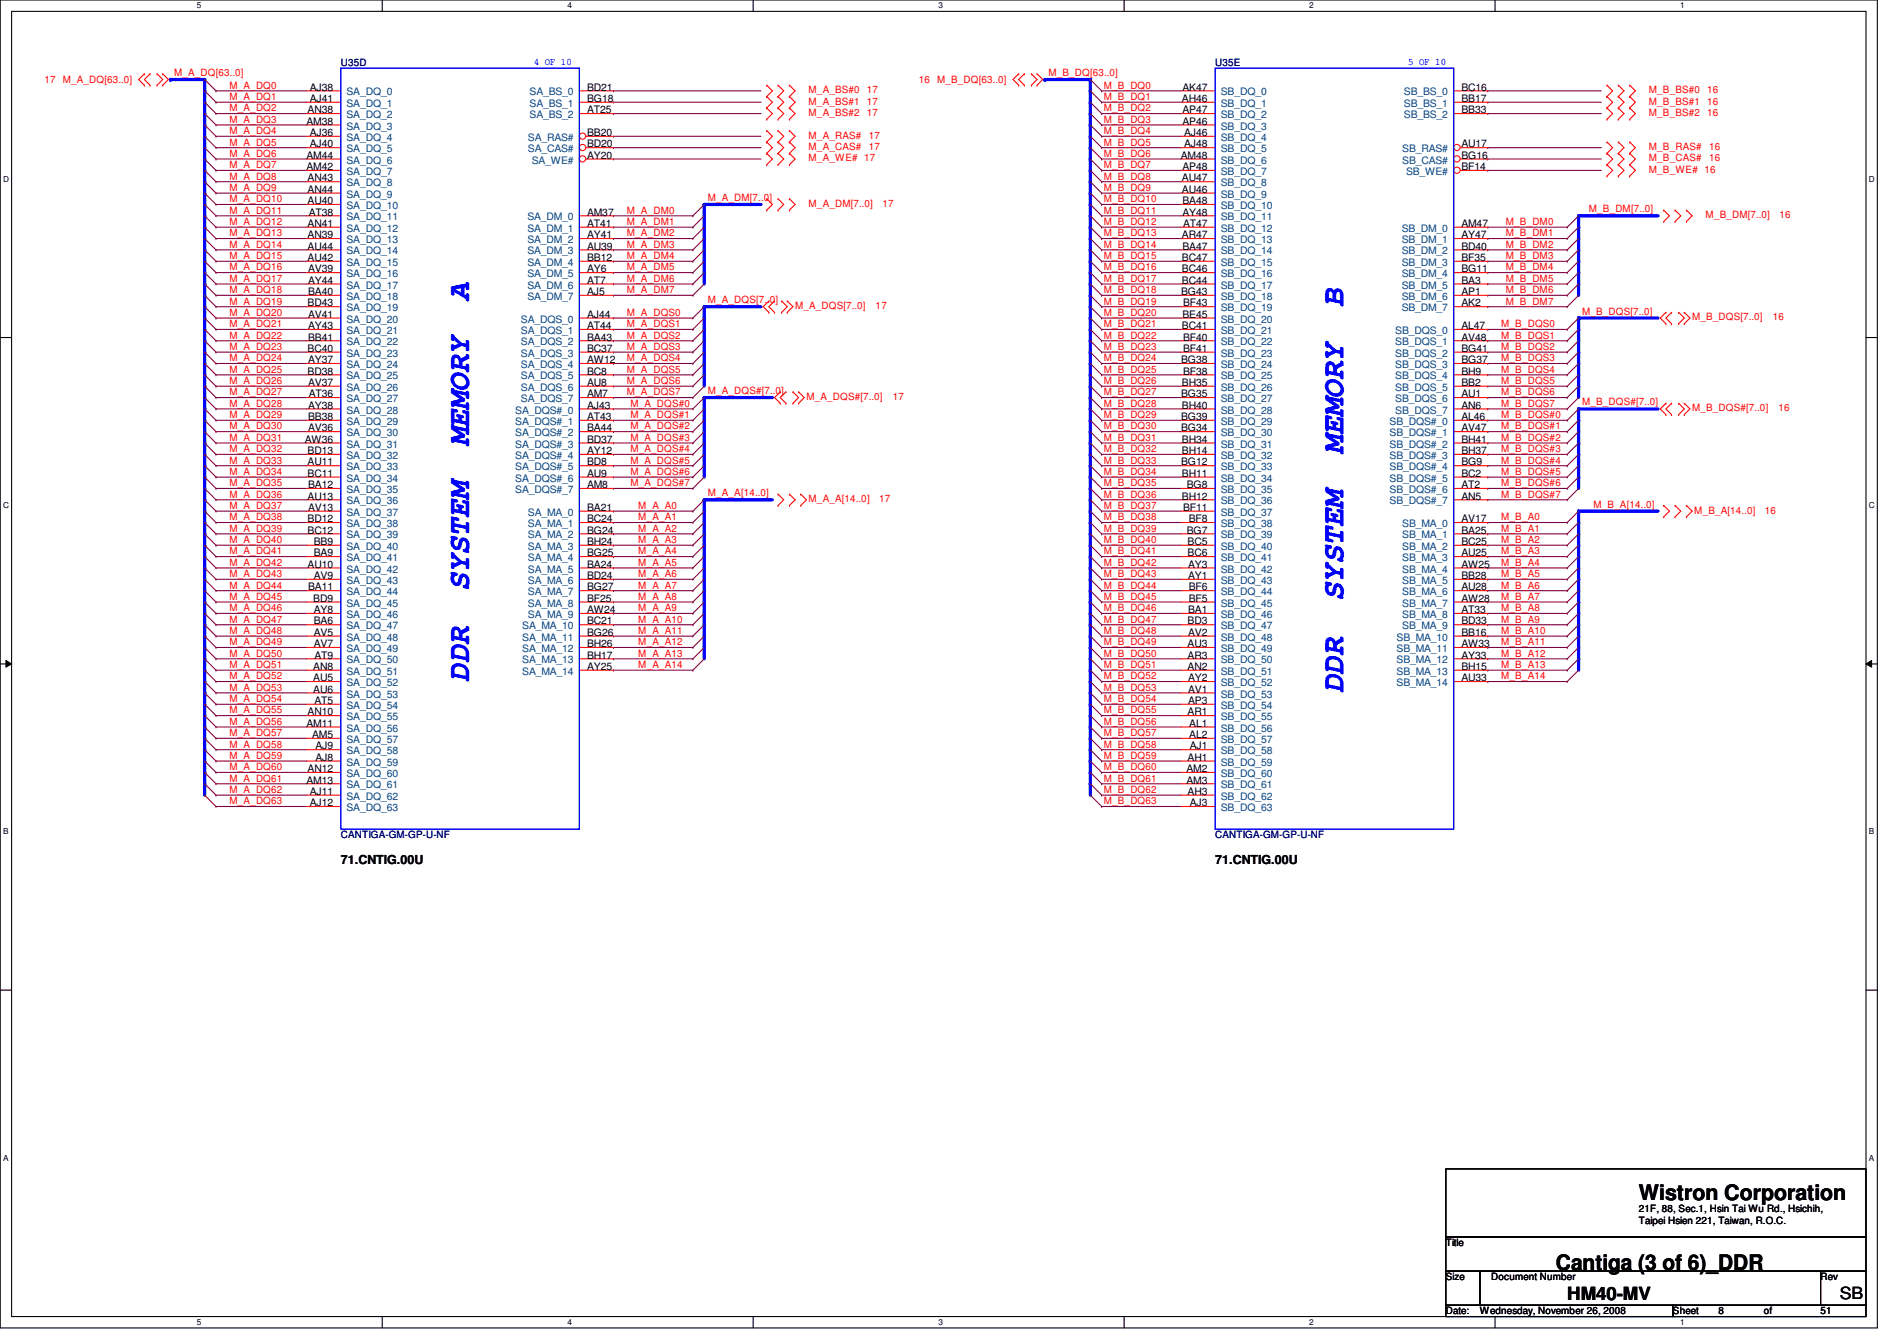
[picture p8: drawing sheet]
<svg xmlns="http://www.w3.org/2000/svg" width="297mm" height="210mm" viewBox="0 0 297 210" stroke-linecap="round" stroke-linejoin="round" font-family="sans-serif">
<defs><g id="words">
<g font-size="4.8" fill="#00f">
<text x="73.4" y="47.1" transform="rotate(-90 73.4 47.1)">A</text>
<text x="210.4" y="48" transform="rotate(-90 210.4 48)">B</text>
<text x="73.4" y="69.8" transform="rotate(-90 73.4 69.8)">MEMORY</text>
<text x="210.4" y="71" transform="rotate(-90 210.4 71)">MEMORY</text>
<text x="73.4" y="92.5" transform="rotate(-90 73.4 92.5)">SYSTEM</text>
<text x="210.4" y="94.1" transform="rotate(-90 210.4 94.1)">SYSTEM</text>
<text x="73.4" y="106.7" transform="rotate(-90 73.4 106.7)">DDR</text>
<text x="210.4" y="108.5" transform="rotate(-90 210.4 108.5)">DDR</text>
</g>
<g font-size="3.3">
<text x="256.6" y="187.9">Wistron Corporation</text>
<text x="243.6" y="198.7">Cantiga (3 of 6)_DDR</text>
</g>
<text font-size="2.8" x="245.4" y="203.5">HM40-MV</text>
<text font-size="2.6" x="288.1" y="203.3">SB</text>
<g font-size="1.9">
<text x="53.4" y="135.2">71.CNTIG.00U</text>
<text x="190.3" y="135.2">71.CNTIG.00U</text>
</g>
<g font-size="1.6" fill="#f00">
<text x="27.3" y="11.9">M_A_DQ[63..0]</text>
<text x="164.2" y="11.9">M_B_DQ[63..0]</text>
<text x="7" y="13">17 M_A_DQ[63..0]</text>
<text x="35.9" y="13.9">M_A_DQ0</text>
<text x="35.9" y="15.7">M_A_DQ1</text>
<text x="35.9" y="17.4">M_A_DQ2</text>
<text x="126.6" y="14.6">M_A_BS#0 17</text>
<text x="126.6" y="16.4">M_A_BS#1 17</text>
<text x="143.9" y="13">16 M_B_DQ[63..0]</text>
<text x="172.8" y="13.9">M_B_DQ0</text>
<text x="172.8" y="15.7">M_B_DQ1</text>
<text x="172.8" y="17.4">M_B_DQ2</text>
<text x="258.2" y="14.6">M_B_BS#0 16</text>
<text x="258.2" y="16.4">M_B_BS#1 16</text>
<text x="35.9" y="19.2">M_A_DQ3</text>
<text x="35.9" y="22.8">M_A_DQ5</text>
<text x="35.9" y="21">M_A_DQ4</text>
<text x="126.6" y="18.2">M_A_BS#2 17</text>
<text x="126.6" y="23.5">M_A_CAS#</text>
<text x="126.6" y="21.7">M_A_RAS#</text>
<text x="136.1" y="23.5">17</text>
<text x="136.1" y="21.7">17</text>
<text x="172.8" y="19.2">M_B_DQ3</text>
<text x="172.8" y="21">M_B_DQ4</text>
<text x="172.8" y="22.8">M_B_DQ5</text>
<text x="258.2" y="18.2">M_B_BS#2 16</text>
<text x="258.2" y="23.5">M_B_RAS#</text>
<text x="267.6" y="23.5">16</text>
<text x="35.9" y="26.3">M_A_DQ7</text>
<text x="35.9" y="24.6">M_A_DQ6</text>
<text x="35.9" y="29.9">M_A_DQ9</text>
<text x="35.9" y="28.1">M_A_DQ8</text>
<text x="126.6" y="25.3">M_A_WE# 17</text>
<text x="172.8" y="24.6">M_B_DQ6</text>
<text x="172.8" y="26.3">M_B_DQ7</text>
<text x="172.8" y="28.1">M_B_DQ8</text>
<text x="172.8" y="29.9">M_B_DQ9</text>
<text x="258.2" y="25.3">M_B_CAS#</text>
<text x="258.2" y="27.1">M_B_WE# 16</text>
<text x="267.6" y="25.3">16</text>
<text x="35.9" y="35.2">M_A_DQ12</text>
<text x="35.9" y="31.7">M_A_DQ10</text>
<text x="35.9" y="33.4">M_A_DQ11</text>
<text x="98.2" y="33.4">M_A_DM0</text>
<text x="98.2" y="35.2">M_A_DM1</text>
<text x="110.8" y="31.5">M_A_DM[7..0]</text>
<text x="126.6" y="32.4">M_A_DM[7..0]</text>
<text x="138.2" y="32.4">17</text>
<text x="172.8" y="31.7">M_B_DQ10</text>
<text x="172.8" y="33.4">M_B_DQ11</text>
<text x="172.8" y="35.2">M_B_DQ12</text>
<text x="235.8" y="35.2">M_B_DM0</text>
<text x="248.8" y="33.2">M_B_DM[7..0]</text>
<text x="267.1" y="34.2">M_B_DM[7..0]</text>
<text x="278.6" y="34.2">16</text>
<text x="35.9" y="37">M_A_DQ13</text>
<text x="35.9" y="40.6">M_A_DQ15</text>
<text x="35.9" y="38.8">M_A_DQ14</text>
<text x="98.2" y="37">M_A_DM2</text>
<text x="98.2" y="38.8">M_A_DM3</text>
<text x="98.2" y="40.6">M_A_DM4</text>
<text x="172.8" y="40.6">M_B_DQ15</text>
<text x="172.8" y="37">M_B_DQ13</text>
<text x="172.8" y="38.8">M_B_DQ14</text>
<text x="235.8" y="37">M_B_DM1</text>
<text x="235.8" y="38.8">M_B_DM2</text>
<text x="235.8" y="40.6">M_B_DM3</text>
<text x="35.9" y="47.7">M_A_DQ19</text>
<text x="35.9" y="45.9">M_A_DQ18</text>
<text x="35.9" y="42.3">M_A_DQ16</text>
<text x="35.9" y="44.1">M_A_DQ17</text>
<text x="98.2" y="42.3">M_A_DM5</text>
<text x="98.2" y="44.1">M_A_DM6</text>
<text x="98.2" y="45.9">M_A_DM7</text>
<text x="110.8" y="47.5">M_A_DQS[7..0]</text>
<text x="172.8" y="42.3">M_B_DQ16</text>
<text x="172.8" y="44.1">M_B_DQ17</text>
<text x="172.8" y="45.9">M_B_DQ18</text>
<text x="172.8" y="47.7">M_B_DQ19</text>
<text x="235.8" y="42.3">M_B_DM4</text>
<text x="235.8" y="44.1">M_B_DM5</text>
<text x="235.8" y="45.9">M_B_DM6</text>
<text x="235.8" y="47.7">M_B_DM7</text>
<text x="35.9" y="49.4">M_A_DQ20</text>
<text x="35.9" y="53">M_A_DQ22</text>
<text x="35.9" y="51.2">M_A_DQ21</text>
<text x="98.2" y="53">M_A_DQS2</text>
<text x="98.2" y="49.4">M_A_DQS0</text>
<text x="98.2" y="51.2">M_A_DQS1</text>
<text x="124.5" y="48.4">M_A_DQS[7..0]</text>
<text x="137.1" y="48.4">17</text>
<text x="172.8" y="51.2">M_B_DQ21</text>
<text x="172.8" y="49.4">M_B_DQ20</text>
<text x="172.8" y="53">M_B_DQ22</text>
<text x="235.1" y="51.2">M_B_DQS0</text>
<text x="235.1" y="53">M_B_DQS1</text>
<text x="247.7" y="49.2">M_B_DQS[7..0]</text>
<text x="265" y="50.2">M_B_DQS[7..0]</text>
<text x="277.6" y="50.2">16</text>
<text x="35.9" y="58.3">M_A_DQ25</text>
<text x="35.9" y="54.8">M_A_DQ23</text>
<text x="35.9" y="56.6">M_A_DQ24</text>
<text x="98.2" y="58.3">M_A_DQS5</text>
<text x="98.2" y="54.8">M_A_DQS3</text>
<text x="98.2" y="56.6">M_A_DQS4</text>
<text x="172.8" y="54.8">M_B_DQ23</text>
<text x="172.8" y="58.3">M_B_DQ25</text>
<text x="172.8" y="56.6">M_B_DQ24</text>
<text x="235.1" y="54.8">M_B_DQS2</text>
<text x="235.1" y="56.6">M_B_DQS3</text>
<text x="235.1" y="58.3">M_B_DQS4</text>
<text x="35.9" y="61.9">M_A_DQ27</text>
<text x="35.9" y="63.7">M_A_DQ28</text>
<text x="35.9" y="60.1">M_A_DQ26</text>
<text x="35.9" y="65.4">M_A_DQ29</text>
<text x="98.2" y="61.9">M_A_DQS7</text>
<text x="98.2" y="60.1">M_A_DQS6</text>
<text x="98.7" y="63.7">M_A_DQS#0</text>
<text x="98.7" y="65.4">M_A_DQS#1</text>
<text x="110.8" y="61.7">M_A_DQS#[7..0]</text>
<text x="126.3" y="62.6">M_A_DQS#[7..0]</text>
<text x="139.8" y="62.6">17</text>
<text x="172.8" y="63.7">M_B_DQ28</text>
<text x="172.8" y="60.1">M_B_DQ26</text>
<text x="172.8" y="65.4">M_B_DQ29</text>
<text x="172.8" y="61.9">M_B_DQ27</text>
<text x="235.1" y="65.4">M_B_DQS#0</text>
<text x="235.1" y="60.1">M_B_DQS5</text>
<text x="235.1" y="61.9">M_B_DQS6</text>
<text x="235.1" y="63.7">M_B_DQS7</text>
<text x="247.7" y="63.5">M_B_DQS#[7..0]</text>
<text x="265" y="64.4">M_B_DQS#[7..0]</text>
<text x="278.5" y="64.4">16</text>
<text x="35.9" y="67.2">M_A_DQ30</text>
<text x="35.9" y="69">M_A_DQ31</text>
<text x="35.9" y="70.8">M_A_DQ32</text>
<text x="98.7" y="69">M_A_DQS#3</text>
<text x="98.7" y="70.8">M_A_DQS#4</text>
<text x="98.7" y="67.2">M_A_DQS#2</text>
<text x="172.8" y="69">M_B_DQ31</text>
<text x="172.8" y="67.2">M_B_DQ30</text>
<text x="172.8" y="70.8">M_B_DQ32</text>
<text x="235.1" y="67.2">M_B_DQS#1</text>
<text x="235.1" y="69">M_B_DQS#2</text>
<text x="235.1" y="70.8">M_B_DQS#3</text>
<text x="35.9" y="77.9">M_A_DQ36</text>
<text x="35.9" y="76.1">M_A_DQ35</text>
<text x="35.9" y="74.3">M_A_DQ34</text>
<text x="35.9" y="72.6">M_A_DQ33</text>
<text x="98.7" y="74.3">M_A_DQS#6</text>
<text x="98.7" y="72.6">M_A_DQS#5</text>
<text x="98.7" y="76.1">M_A_DQS#7</text>
<text x="110.8" y="77.7">M_A_A[14..0]</text>
<text x="172.8" y="72.6">M_B_DQ33</text>
<text x="172.8" y="74.3">M_B_DQ34</text>
<text x="172.8" y="76.1">M_B_DQ35</text>
<text x="172.8" y="77.9">M_B_DQ36</text>
<text x="235.1" y="72.6">M_B_DQS#4</text>
<text x="235.1" y="74.3">M_B_DQS#5</text>
<text x="235.1" y="76.1">M_B_DQS#6</text>
<text x="235.1" y="77.9">M_B_DQS#7</text>
<text x="35.9" y="83.2">M_A_DQ39</text>
<text x="35.9" y="79.7">M_A_DQ37</text>
<text x="35.9" y="81.4">M_A_DQ38</text>
<text x="99.9" y="79.7">M_A_A0</text>
<text x="99.9" y="81.4">M_A_A1</text>
<text x="99.9" y="83.2">M_A_A2</text>
<text x="126.6" y="78.6">M_A_A[14..0]</text>
<text x="137.7" y="78.6">17</text>
<text x="172.8" y="83.2">M_B_DQ39</text>
<text x="172.8" y="79.7">M_B_DQ37</text>
<text x="172.8" y="81.4">M_B_DQ38</text>
<text x="235.1" y="81.4">M_B_A0</text>
<text x="235.1" y="83.2">M_B_A1</text>
<text x="249.5" y="79.5">M_B_A[14..0]</text>
<text x="265.3" y="80.4">M_B_A[14..0]</text>
<text x="276.3" y="80.4">16</text>
<text x="35.9" y="85">M_A_DQ40</text>
<text x="35.9" y="88.6">M_A_DQ42</text>
<text x="35.9" y="86.8">M_A_DQ41</text>
<text x="99.9" y="85">M_A_A3</text>
<text x="99.9" y="88.6">M_A_A5</text>
<text x="99.9" y="86.8">M_A_A4</text>
<text x="172.8" y="88.6">M_B_DQ42</text>
<text x="172.8" y="86.8">M_B_DQ41</text>
<text x="172.8" y="85">M_B_DQ40</text>
<text x="235.1" y="85">M_B_A2</text>
<text x="235.1" y="86.8">M_B_A3</text>
<text x="235.1" y="88.6">M_B_A4</text>
<text x="35.9" y="92.1">M_A_DQ44</text>
<text x="35.9" y="95.7">M_A_DQ46</text>
<text x="35.9" y="93.9">M_A_DQ45</text>
<text x="35.9" y="90.3">M_A_DQ43</text>
<text x="99.9" y="90.3">M_A_A6</text>
<text x="99.9" y="92.1">M_A_A7</text>
<text x="99.9" y="93.9">M_A_A8</text>
<text x="99.9" y="95.7">M_A_A9</text>
<text x="172.8" y="92.1">M_B_DQ44</text>
<text x="172.8" y="93.9">M_B_DQ45</text>
<text x="172.8" y="90.3">M_B_DQ43</text>
<text x="172.8" y="95.7">M_B_DQ46</text>
<text x="235.1" y="95.7">M_B_A8</text>
<text x="235.1" y="90.3">M_B_A5</text>
<text x="235.1" y="92.1">M_B_A6</text>
<text x="235.1" y="93.9">M_B_A7</text>
<text x="35.9" y="97.5">M_A_DQ47</text>
<text x="35.9" y="99.2">M_A_DQ48</text>
<text x="35.9" y="101">M_A_DQ49</text>
<text x="99.9" y="97.5">M_A_A10</text>
<text x="99.9" y="99.2">M_A_A11</text>
<text x="99.9" y="101">M_A_A12</text>
<text x="172.8" y="97.5">M_B_DQ47</text>
<text x="172.8" y="99.2">M_B_DQ48</text>
<text x="172.8" y="101">M_B_DQ49</text>
<text x="235.1" y="97.5">M_B_A9</text>
<text x="235.1" y="101">M_B_A11</text>
<text x="235.1" y="99.2">M_B_A10</text>
<text x="35.9" y="104.6">M_A_DQ51</text>
<text x="35.9" y="102.8">M_A_DQ50</text>
<text x="35.9" y="106.3">M_A_DQ52</text>
<text x="99.9" y="102.8">M_A_A13</text>
<text x="99.9" y="104.6">M_A_A14</text>
<text x="172.8" y="102.8">M_B_DQ50</text>
<text x="172.8" y="104.6">M_B_DQ51</text>
<text x="172.8" y="106.3">M_B_DQ52</text>
<text x="235.1" y="102.8">M_B_A12</text>
<text x="235.1" y="104.6">M_B_A13</text>
<text x="235.1" y="106.3">M_B_A14</text>
<text x="35.9" y="109.9">M_A_DQ54</text>
<text x="35.9" y="108.1">M_A_DQ53</text>
<text x="35.9" y="111.7">M_A_DQ55</text>
<text x="35.9" y="113.5">M_A_DQ56</text>
<text x="172.8" y="111.7">M_B_DQ55</text>
<text x="172.8" y="108.1">M_B_DQ53</text>
<text x="172.8" y="109.9">M_B_DQ54</text>
<text x="172.8" y="113.5">M_B_DQ56</text>
<text x="35.9" y="118.8">M_A_DQ59</text>
<text x="35.9" y="117">M_A_DQ58</text>
<text x="35.9" y="115.2">M_A_DQ57</text>
<text x="172.8" y="117">M_B_DQ58</text>
<text x="172.8" y="115.2">M_B_DQ57</text>
<text x="172.8" y="118.8">M_B_DQ59</text>
<text x="35.9" y="125.9">M_A_DQ63</text>
<text x="35.9" y="120.6">M_A_DQ60</text>
<text x="35.9" y="122.3">M_A_DQ61</text>
<text x="35.9" y="124.1">M_A_DQ62</text>
<text x="172.8" y="120.6">M_B_DQ60</text>
<text x="172.8" y="122.3">M_B_DQ61</text>
<text x="172.8" y="125.9">M_B_DQ63</text>
<text x="172.8" y="124.1">M_B_DQ62</text>
</g>
<g font-size="1.6" fill="#000080">
<text x="53.4" y="10.3">U35D</text>
<text x="190.3" y="10.3">U35E</text>
<text x="53.4" y="131.2">CANTIGA-GM-GP-U-NF</text>
<text x="190.3" y="131.2">CANTIGA-GM-GP-U-NF</text>
</g>
<g font-size="1.6" fill="#00f">
<text x="83.6" y="10.1">4 OF 10</text>
<text x="220.5" y="10.1">5 OF 10</text>
</g>
<g font-size="1.6">
<text x="48.2" y="17.7">AN38</text>
<text x="48.5" y="14.2">AJ38</text>
<text x="48.5" y="16">AJ41</text>
<text x="91.9" y="14.2">BD21</text>
<text x="91.9" y="16">BG18</text>
<text x="91.9" y="17.7">AT25</text>
<text x="185.1" y="16">AH46</text>
<text x="185.2" y="14.2">AK47</text>
<text x="185.2" y="17.7">AP47</text>
<text x="228.9" y="14.2">BC16</text>
<text x="228.9" y="16">BB17</text>
<text x="228.9" y="17.7">BB33</text>
<text x="48" y="19.5">AM38</text>
<text x="48.5" y="21.3">AJ36</text>
<text x="48.5" y="23.1">AJ40</text>
<text x="91.9" y="23.1">BD20</text>
<text x="91.9" y="21.3">BB20</text>
<text x="185.2" y="19.5">AP46</text>
<text x="185.4" y="21.3">AJ46</text>
<text x="185.4" y="23.1">AJ48</text>
<text x="228.9" y="23.1">AU17</text>
<text x="48" y="24.8">AM44</text>
<text x="48" y="26.6">AM42</text>
<text x="48.2" y="28.4">AN43</text>
<text x="91.9" y="24.8">AY20</text>
<text x="184.9" y="24.8">AM48</text>
<text x="185.1" y="28.4">AU47</text>
<text x="185.2" y="26.6">AP48</text>
<text x="228.9" y="24.8">BG16</text>
<text x="228.9" y="26.6">BF14</text>
<text x="48.2" y="32">AU40</text>
<text x="48.2" y="35.5">AN41</text>
<text x="48.2" y="30.2">AN44</text>
<text x="48.3" y="33.7">AT38</text>
<text x="91.9" y="33.7">AM37</text>
<text x="91.9" y="35.5">AT41</text>
<text x="185.1" y="30.2">AU46</text>
<text x="185.2" y="32">BA48</text>
<text x="185.2" y="33.7">AY48</text>
<text x="185.2" y="35.5">AT47</text>
<text x="228.9" y="35.5">AM47</text>
<text x="48.2" y="37.3">AN39</text>
<text x="48.2" y="39.1">AU44</text>
<text x="48.2" y="40.9">AU42</text>
<text x="91.9" y="37.3">AY41</text>
<text x="91.9" y="39.1">AU39</text>
<text x="91.9" y="40.9">BB12</text>
<text x="185.1" y="37.3">AR47</text>
<text x="185.1" y="40.9">BC47</text>
<text x="185.2" y="39.1">BA47</text>
<text x="228.9" y="37.3">AY47</text>
<text x="228.9" y="39.1">BD40</text>
<text x="228.9" y="40.9">BF35</text>
<text x="48.2" y="48">BD43</text>
<text x="48.3" y="42.6">AV39</text>
<text x="48.3" y="44.4">AY44</text>
<text x="48.3" y="46.2">BA40</text>
<text x="91.9" y="42.6">AY6</text>
<text x="91.9" y="44.4">AT7</text>
<text x="91.9" y="46.2">AJ5</text>
<text x="185" y="46.2">BG43</text>
<text x="185.1" y="42.6">BC46</text>
<text x="185.1" y="44.4">BC44</text>
<text x="185.2" y="48">BF43</text>
<text x="228.9" y="42.6">BG11</text>
<text x="228.9" y="44.4">BA3</text>
<text x="228.9" y="46.2">AP1</text>
<text x="228.9" y="48">AK2</text>
<text x="48.3" y="49.7">AV41</text>
<text x="48.3" y="51.5">AY43</text>
<text x="48.3" y="53.3">BB41</text>
<text x="91.9" y="49.7">AJ44</text>
<text x="91.9" y="51.5">AT44</text>
<text x="91.9" y="53.3">BA43</text>
<text x="185.1" y="51.5">BC41</text>
<text x="185.2" y="49.7">BE45</text>
<text x="185.2" y="53.3">BF40</text>
<text x="228.9" y="51.5">AL47</text>
<text x="228.9" y="53.3">AV48</text>
<text x="48.2" y="55.1">BC40</text>
<text x="48.2" y="58.6">BD38</text>
<text x="48.3" y="56.9">AY37</text>
<text x="91.9" y="55.1">BC37</text>
<text x="91.9" y="56.9">AW12</text>
<text x="91.9" y="58.6">BC8</text>
<text x="185" y="56.9">BG38</text>
<text x="185.2" y="55.1">BF41</text>
<text x="185.2" y="58.6">BF38</text>
<text x="228.9" y="55.1">BG41</text>
<text x="228.9" y="56.9">BG37</text>
<text x="228.9" y="58.6">BH9</text>
<text x="48.3" y="60.4">AV37</text>
<text x="48.3" y="64">AY38</text>
<text x="48.3" y="65.7">BB38</text>
<text x="48.3" y="62.2">AT36</text>
<text x="91.9" y="60.4">AU8</text>
<text x="91.9" y="62.2">AM7</text>
<text x="91.9" y="64">AJ43</text>
<text x="91.9" y="65.7">AT43</text>
<text x="185" y="62.2">BG35</text>
<text x="185" y="65.7">BG39</text>
<text x="185.1" y="60.4">BH35</text>
<text x="185.1" y="64">BH40</text>
<text x="228.9" y="60.4">BB2</text>
<text x="228.9" y="62.2">AU1</text>
<text x="228.9" y="64">AN6</text>
<text x="228.9" y="65.7">AL46</text>
<text x="47.7" y="69.3">AW36</text>
<text x="48.2" y="71.1">BD13</text>
<text x="48.3" y="67.5">AV36</text>
<text x="91.9" y="67.5">BA44</text>
<text x="91.9" y="69.3">BD37</text>
<text x="91.9" y="71.1">AY12</text>
<text x="185" y="67.5">BG34</text>
<text x="185.1" y="69.3">BH34</text>
<text x="185.1" y="71.1">BH14</text>
<text x="228.9" y="67.5">AV47</text>
<text x="228.9" y="69.3">BH41</text>
<text x="228.9" y="71.1">BH37</text>
<text x="48.2" y="72.9">AU11</text>
<text x="48.2" y="74.6">BC11</text>
<text x="48.3" y="76.4">BA12</text>
<text x="91.9" y="72.9">BD8</text>
<text x="91.9" y="74.6">AU9</text>
<text x="91.9" y="76.4">AM8</text>
<text x="185" y="72.9">BG12</text>
<text x="185.1" y="74.6">BH11</text>
<text x="185.8" y="76.4">BG8</text>
<text x="228.9" y="72.9">BG9</text>
<text x="228.9" y="74.6">BC2</text>
<text x="228.9" y="76.4">AT2</text>
<text x="48.2" y="78.2">AU13</text>
<text x="48.2" y="81.7">BD12</text>
<text x="48.2" y="83.5">BC12</text>
<text x="48.3" y="80">AV13</text>
<text x="91.9" y="80">BA21</text>
<text x="91.9" y="81.7">BC24</text>
<text x="91.9" y="83.5">BG24</text>
<text x="185.1" y="78.2">BH12</text>
<text x="185.2" y="80">BF11</text>
<text x="185.8" y="83.5">BG7</text>
<text x="186.1" y="81.7">BF8</text>
<text x="228.9" y="78.2">AN5</text>
<text x="228.9" y="81.7">AV17</text>
<text x="228.9" y="83.5">BA25</text>
<text x="48.2" y="88.9">AU10</text>
<text x="49.1" y="85.3">BB9</text>
<text x="49.1" y="87.1">BA9</text>
<text x="91.9" y="85.3">BH24</text>
<text x="91.9" y="87.1">BG25</text>
<text x="91.9" y="88.9">BA24</text>
<text x="186" y="85.3">BC5</text>
<text x="186" y="87.1">BC6</text>
<text x="186.1" y="88.9">AY3</text>
<text x="228.9" y="85.3">BC25</text>
<text x="228.9" y="87.1">AU25</text>
<text x="228.9" y="88.9">AW25</text>
<text x="48.3" y="92.4">BA11</text>
<text x="49.1" y="94.2">BD9</text>
<text x="49.1" y="90.6">AV9</text>
<text x="49.1" y="96">AY8</text>
<text x="91.9" y="90.6">BD24</text>
<text x="91.9" y="92.4">BG27</text>
<text x="91.9" y="94.2">BF25</text>
<text x="91.9" y="96">AW24</text>
<text x="186.1" y="90.6">AY1</text>
<text x="186.1" y="96">BA1</text>
<text x="186.1" y="92.4">BF6</text>
<text x="186.1" y="94.2">BF5</text>
<text x="228.9" y="90.6">BB28</text>
<text x="228.9" y="92.4">AU28</text>
<text x="228.9" y="94.2">AW28</text>
<text x="228.9" y="96">AT33</text>
<text x="49.1" y="97.7">BA6</text>
<text x="49.1" y="99.5">AV5</text>
<text x="49.1" y="101.3">AV7</text>
<text x="91.9" y="97.7">BC21</text>
<text x="91.9" y="99.5">BG26</text>
<text x="91.9" y="101.3">BH26</text>
<text x="186" y="97.7">BD3</text>
<text x="186" y="101.3">AU3</text>
<text x="186.1" y="99.5">AV2</text>
<text x="228.9" y="99.5">BB16</text>
<text x="228.9" y="101.3">AW33</text>
<text x="228.9" y="97.7">BD33</text>
<text x="49.1" y="104.9">AN8</text>
<text x="49.1" y="106.6">AU5</text>
<text x="49.2" y="103.1">AT9</text>
<text x="91.9" y="103.1">BH17</text>
<text x="91.9" y="104.9">AY25</text>
<text x="186" y="103.1">AR3</text>
<text x="186" y="104.9">AN2</text>
<text x="186.1" y="106.6">AY2</text>
<text x="228.9" y="103.1">AY33</text>
<text x="228.9" y="104.9">BH15</text>
<text x="228.9" y="106.6">AU33</text>
<text x="48" y="113.7">AM11</text>
<text x="48.2" y="112">AN10</text>
<text x="49.1" y="108.4">AU6</text>
<text x="49.2" y="110.2">AT5</text>
<text x="186" y="112">AR1</text>
<text x="186.1" y="108.4">AV1</text>
<text x="186.1" y="110.2">AP3</text>
<text x="186.2" y="113.7">AL1</text>
<text x="48.9" y="115.5">AM5</text>
<text x="49.4" y="117.3">AJ9</text>
<text x="49.4" y="119.1">AJ8</text>
<text x="186" y="119.1">AH1</text>
<text x="186.2" y="115.5">AL2</text>
<text x="186.3" y="117.3">AJ1</text>
<text x="48" y="122.6">AM13</text>
<text x="48.2" y="120.9">AN12</text>
<text x="48.5" y="124.4">AJ11</text>
<text x="185.8" y="120.9">AM2</text>
<text x="185.8" y="122.6">AM3</text>
<text x="186" y="124.4">AH3</text>
<text x="48.5" y="126.2">AJ12</text>
<text x="186.3" y="126.2">AJ3</text>
<text x="256.6" y="189.7">21F, 88, Sec.1, Hsin Tai Wu Rd., Hsichih,</text>
<text x="256.6" y="191.6">Taipei Hsien 221, Taiwan, R.O.C.</text>
<text x="226.4" y="195.1">Title</text>
<text x="226.4" y="200.4">Size</text>
<text x="233.5" y="200.4">Document Number</text>
<text x="285.1" y="200.4">Rev</text>
<text x="226.4" y="205.7">Date:</text>
<text x="231.7" y="205.7">Wednesday, November 26, 2008</text>
<text x="262" y="205.7">Sheet</text>
<text x="269.1" y="205.7">8</text>
<text x="276.2" y="205.7">of</text>
<text x="285.1" y="205.7">51</text>
</g>
<g font-size="1.6" fill="#004080">
<text x="54.3" y="14.9">SA_DQ_0</text>
<text x="54.3" y="16.7">SA_DQ_1</text>
<text x="82.9" y="14.9">SA_BS_0</text>
<text x="82.9" y="16.7">SA_BS_1</text>
<text x="191.2" y="14.9">SB_DQ_0</text>
<text x="191.2" y="16.7">SB_DQ_1</text>
<text x="219.8" y="14.9">SB_BS_0</text>
<text x="219.8" y="16.7">SB_BS_1</text>
<text x="54.3" y="18.5">SA_DQ_2</text>
<text x="54.3" y="20.3">SA_DQ_3</text>
<text x="54.3" y="22.1">SA_DQ_4</text>
<text x="54.3" y="23.8">SA_DQ_5</text>
<text x="82.7" y="23.8">SA_CAS#</text>
<text x="82.7" y="22.1">SA_RAS#</text>
<text x="82.9" y="18.5">SA_BS_2</text>
<text x="191.2" y="18.5">SB_DQ_2</text>
<text x="191.2" y="20.3">SB_DQ_3</text>
<text x="191.2" y="22.1">SB_DQ_4</text>
<text x="191.2" y="23.8">SB_DQ_5</text>
<text x="219.6" y="23.8">SB_RAS#</text>
<text x="219.8" y="18.5">SB_BS_2</text>
<text x="54.3" y="25.6">SA_DQ_6</text>
<text x="54.3" y="27.4">SA_DQ_7</text>
<text x="54.3" y="29.2">SA_DQ_8</text>
<text x="83.3" y="25.6">SA_WE#</text>
<text x="191.2" y="25.6">SB_DQ_6</text>
<text x="191.2" y="27.4">SB_DQ_7</text>
<text x="191.2" y="29.2">SB_DQ_8</text>
<text x="219.6" y="25.6">SB_CAS#</text>
<text x="220.2" y="27.4">SB_WE#</text>
<text x="54.3" y="32.7">SA_DQ_10</text>
<text x="54.3" y="34.5">SA_DQ_11</text>
<text x="54.3" y="30.9">SA_DQ_9</text>
<text x="82.6" y="34.5">SA_DM_0</text>
<text x="191.2" y="32.7">SB_DQ_10</text>
<text x="191.2" y="34.5">SB_DQ_11</text>
<text x="191.2" y="30.9">SB_DQ_9</text>
<text x="54.3" y="36.3">SA_DQ_12</text>
<text x="54.3" y="38.1">SA_DQ_13</text>
<text x="54.3" y="39.8">SA_DQ_14</text>
<text x="54.3" y="41.6">SA_DQ_15</text>
<text x="82.6" y="36.3">SA_DM_1</text>
<text x="82.6" y="38.1">SA_DM_2</text>
<text x="82.6" y="39.8">SA_DM_3</text>
<text x="82.6" y="41.6">SA_DM_4</text>
<text x="191.2" y="36.3">SB_DQ_12</text>
<text x="191.2" y="38.1">SB_DQ_13</text>
<text x="191.2" y="39.8">SB_DQ_14</text>
<text x="191.2" y="41.6">SB_DQ_15</text>
<text x="219.5" y="36.3">SB_DM_0</text>
<text x="219.5" y="38.1">SB_DM_1</text>
<text x="219.5" y="39.8">SB_DM_2</text>
<text x="219.5" y="41.6">SB_DM_3</text>
<text x="54.3" y="43.4">SA_DQ_16</text>
<text x="54.3" y="45.2">SA_DQ_17</text>
<text x="54.3" y="46.9">SA_DQ_18</text>
<text x="82.6" y="43.4">SA_DM_5</text>
<text x="82.6" y="45.2">SA_DM_6</text>
<text x="82.6" y="46.9">SA_DM_7</text>
<text x="191.2" y="43.4">SB_DQ_16</text>
<text x="191.2" y="45.2">SB_DQ_17</text>
<text x="191.2" y="46.9">SB_DQ_18</text>
<text x="219.5" y="43.4">SB_DM_4</text>
<text x="219.5" y="45.2">SB_DM_5</text>
<text x="219.5" y="46.9">SB_DM_6</text>
<text x="54.3" y="48.7">SA_DQ_19</text>
<text x="54.3" y="50.5">SA_DQ_20</text>
<text x="54.3" y="52.3">SA_DQ_21</text>
<text x="81.6" y="50.5">SA_DQS_0</text>
<text x="81.6" y="52.3">SA_DQS_1</text>
<text x="191.2" y="48.7">SB_DQ_19</text>
<text x="191.2" y="50.5">SB_DQ_20</text>
<text x="191.2" y="52.3">SB_DQ_21</text>
<text x="218.5" y="52.3">SB_DQS_0</text>
<text x="219.5" y="48.7">SB_DM_7</text>
<text x="54.3" y="54.1">SA_DQ_22</text>
<text x="54.3" y="55.8">SA_DQ_23</text>
<text x="54.3" y="57.6">SA_DQ_24</text>
<text x="54.3" y="59.4">SA_DQ_25</text>
<text x="81.6" y="54.1">SA_DQS_2</text>
<text x="81.6" y="55.8">SA_DQS_3</text>
<text x="81.6" y="57.6">SA_DQS_4</text>
<text x="81.6" y="59.4">SA_DQS_5</text>
<text x="191.2" y="54.1">SB_DQ_22</text>
<text x="191.2" y="55.8">SB_DQ_23</text>
<text x="191.2" y="57.6">SB_DQ_24</text>
<text x="191.2" y="59.4">SB_DQ_25</text>
<text x="218.5" y="54.1">SB_DQS_1</text>
<text x="218.5" y="55.8">SB_DQS_2</text>
<text x="218.5" y="57.6">SB_DQS_3</text>
<text x="218.5" y="59.4">SB_DQS_4</text>
<text x="54.3" y="61.2">SA_DQ_26</text>
<text x="54.3" y="62.9">SA_DQ_27</text>
<text x="54.3" y="64.7">SA_DQ_28</text>
<text x="80.7" y="64.7">SA_DQS#_0</text>
<text x="81.6" y="61.2">SA_DQS_6</text>
<text x="81.6" y="62.9">SA_DQS_7</text>
<text x="191.2" y="61.2">SB_DQ_26</text>
<text x="191.2" y="62.9">SB_DQ_27</text>
<text x="191.2" y="64.7">SB_DQ_28</text>
<text x="218.5" y="61.2">SB_DQS_5</text>
<text x="218.5" y="62.9">SB_DQS_6</text>
<text x="218.5" y="64.7">SB_DQS_7</text>
<text x="54.3" y="66.5">SA_DQ_29</text>
<text x="54.3" y="68.3">SA_DQ_30</text>
<text x="54.3" y="70.1">SA_DQ_31</text>
<text x="54.3" y="71.8">SA_DQ_32</text>
<text x="80.7" y="66.5">SA_DQS#_1</text>
<text x="80.7" y="68.3">SA_DQS#_2</text>
<text x="80.7" y="70.1">SA_DQS#_3</text>
<text x="80.7" y="71.8">SA_DQS#_4</text>
<text x="191.2" y="66.5">SB_DQ_29</text>
<text x="191.2" y="68.3">SB_DQ_30</text>
<text x="191.2" y="70.1">SB_DQ_31</text>
<text x="191.2" y="71.8">SB_DQ_32</text>
<text x="217.6" y="66.5">SB_DQS#_0</text>
<text x="217.6" y="68.3">SB_DQS#_1</text>
<text x="217.6" y="70.1">SB_DQS#_2</text>
<text x="217.6" y="71.8">SB_DQS#_3</text>
<text x="54.3" y="73.6">SA_DQ_33</text>
<text x="54.3" y="75.4">SA_DQ_34</text>
<text x="54.3" y="77.2">SA_DQ_35</text>
<text x="80.7" y="73.6">SA_DQS#_5</text>
<text x="80.7" y="75.4">SA_DQS#_6</text>
<text x="80.7" y="77.2">SA_DQS#_7</text>
<text x="191.2" y="73.6">SB_DQ_33</text>
<text x="191.2" y="75.4">SB_DQ_34</text>
<text x="191.2" y="77.2">SB_DQ_35</text>
<text x="217.6" y="73.6">SB_DQS#_4</text>
<text x="217.6" y="75.4">SB_DQS#_5</text>
<text x="217.6" y="77.2">SB_DQS#_6</text>
<text x="54.3" y="79">SA_DQ_36</text>
<text x="54.3" y="80.7">SA_DQ_37</text>
<text x="54.3" y="82.5">SA_DQ_38</text>
<text x="82.7" y="80.7">SA_MA_0</text>
<text x="82.7" y="82.5">SA_MA_1</text>
<text x="191.2" y="79">SB_DQ_36</text>
<text x="191.2" y="80.7">SB_DQ_37</text>
<text x="191.2" y="82.5">SB_DQ_38</text>
<text x="217.6" y="79">SB_DQS#_7</text>
<text x="219.6" y="82.5">SB_MA_0</text>
<text x="54.3" y="84.3">SA_DQ_39</text>
<text x="54.3" y="86.1">SA_DQ_40</text>
<text x="54.3" y="87.8">SA_DQ_41</text>
<text x="54.3" y="89.6">SA_DQ_42</text>
<text x="82.7" y="84.3">SA_MA_2</text>
<text x="82.7" y="86.1">SA_MA_3</text>
<text x="82.7" y="87.8">SA_MA_4</text>
<text x="82.7" y="89.6">SA_MA_5</text>
<text x="191.2" y="84.3">SB_DQ_39</text>
<text x="191.2" y="86.1">SB_DQ_40</text>
<text x="191.2" y="87.8">SB_DQ_41</text>
<text x="191.2" y="89.6">SB_DQ_42</text>
<text x="219.6" y="84.3">SB_MA_1</text>
<text x="219.6" y="86.1">SB_MA_2</text>
<text x="219.6" y="87.8">SB_MA_3</text>
<text x="219.6" y="89.6">SB_MA_4</text>
<text x="54.3" y="91.4">SA_DQ_43</text>
<text x="54.3" y="93.2">SA_DQ_44</text>
<text x="54.3" y="95">SA_DQ_45</text>
<text x="82.7" y="91.4">SA_MA_6</text>
<text x="82.7" y="93.2">SA_MA_7</text>
<text x="82.7" y="95">SA_MA_8</text>
<text x="191.2" y="91.4">SB_DQ_43</text>
<text x="191.2" y="93.2">SB_DQ_44</text>
<text x="191.2" y="95">SB_DQ_45</text>
<text x="219.6" y="91.4">SB_MA_5</text>
<text x="219.6" y="93.2">SB_MA_6</text>
<text x="219.6" y="95">SB_MA_7</text>
<text x="54.3" y="96.7">SA_DQ_46</text>
<text x="54.3" y="98.5">SA_DQ_47</text>
<text x="54.3" y="100.3">SA_DQ_48</text>
<text x="81.8" y="98.5">SA_MA_10</text>
<text x="81.8" y="100.3">SA_MA_11</text>
<text x="82.7" y="96.7">SA_MA_9</text>
<text x="191.2" y="96.7">SB_DQ_46</text>
<text x="191.2" y="98.5">SB_DQ_47</text>
<text x="191.2" y="100.3">SB_DQ_48</text>
<text x="218.7" y="100.3">SB_MA_10</text>
<text x="219.6" y="96.7">SB_MA_8</text>
<text x="219.6" y="98.5">SB_MA_9</text>
<text x="54.3" y="102.1">SA_DQ_49</text>
<text x="54.3" y="103.8">SA_DQ_50</text>
<text x="54.3" y="105.6">SA_DQ_51</text>
<text x="54.3" y="107.4">SA_DQ_52</text>
<text x="81.8" y="102.1">SA_MA_12</text>
<text x="81.8" y="103.8">SA_MA_13</text>
<text x="81.8" y="105.6">SA_MA_14</text>
<text x="191.2" y="102.1">SB_DQ_49</text>
<text x="191.2" y="103.8">SB_DQ_50</text>
<text x="191.2" y="105.6">SB_DQ_51</text>
<text x="191.2" y="107.4">SB_DQ_52</text>
<text x="218.7" y="102.1">SB_MA_11</text>
<text x="218.7" y="103.8">SB_MA_12</text>
<text x="218.7" y="105.6">SB_MA_13</text>
<text x="218.7" y="107.4">SB_MA_14</text>
<text x="54.3" y="109.2">SA_DQ_53</text>
<text x="54.3" y="111">SA_DQ_54</text>
<text x="54.3" y="112.7">SA_DQ_55</text>
<text x="191.2" y="109.2">SB_DQ_53</text>
<text x="191.2" y="111">SB_DQ_54</text>
<text x="191.2" y="112.7">SB_DQ_55</text>
<text x="54.3" y="114.5">SA_DQ_56</text>
<text x="54.3" y="116.3">SA_DQ_57</text>
<text x="54.3" y="118.1">SA_DQ_58</text>
<text x="54.3" y="119.8">SA_DQ_59</text>
<text x="191.2" y="114.5">SB_DQ_56</text>
<text x="191.2" y="116.3">SB_DQ_57</text>
<text x="191.2" y="118.1">SB_DQ_58</text>
<text x="191.2" y="119.8">SB_DQ_59</text>
<text x="54.3" y="121.6">SA_DQ_60</text>
<text x="54.3" y="123.4">SA_DQ_61</text>
<text x="54.3" y="125.2">SA_DQ_62</text>
<text x="191.2" y="121.6">SB_DQ_60</text>
<text x="191.2" y="123.4">SB_DQ_61</text>
<text x="191.2" y="125.2">SB_DQ_62</text>
<text x="54.3" y="127">SA_DQ_63</text>
<text x="191.2" y="127">SB_DQ_63</text>
</g>
<g font-size="1.3">
<text x="30.8" y="1.3">5</text>
<text x="88.9" y="1.3">4</text>
<text x="146.9" y="1.3">3</text>
<text x="205" y="1.3">2</text>
<text x="263.1" y="1.3">1</text>
<text x=".5" y="28.4">D</text>
<text x="292.6" y="28.4">D</text>
<text x=".5" y="79.5">C</text>
<text x="292.6" y="79.5">C</text>
<text x=".5" y="130.6">B</text>
<text x="292.6" y="130.6">B</text>
<text x=".5" y="181.7">A</text>
<text x="292.6" y="181.7">A</text>
<text x="30.8" y="207.4">5</text>
<text x="88.9" y="207.4">4</text>
<text x="146.9" y="207.4">3</text>
<text x="205" y="207.4">2</text>
<text x="263.1" y="207.4">1</text>
</g>
</g></defs>
<path d="M0 0h294v207.9h-294zM1.8 1.8h290.4v204.3h-290.4z" fill="none" stroke="#000" stroke-width=".17"/>
<g fill="#fff">
<path d="M30.8 .2h.7v1.4h-.7z"/>
<path d="M30.8 206.2h.7v1.4h-.7z"/>
</g>
<path d="M59.9 0v1.8M59.9 206.1v1.8" fill="none" stroke="#000" stroke-width=".17"/>
<g fill="#fff">
<path d="M88.9 .2h.6v1.4h-.6z"/>
<path d="M88.9 206.2h.6v1.4h-.6z"/>
</g>
<path d="M117.9 0v1.8M117.9 206.1v1.8" fill="none" stroke="#000" stroke-width=".17"/>
<g fill="#fff">
<path d="M146.9 .2h.7v1.4h-.7z"/>
<path d="M146.9 206.2h.7v1.4h-.7z"/>
</g>
<path d="M176 0v1.8M176 206.1v1.8" fill="none" stroke="#000" stroke-width=".17"/>
<g fill="#fff">
<path d="M205 .2h.7v1.4h-.7z"/>
<path d="M205 206.2h.7v1.4h-.7z"/>
</g>
<path d="M234.1 0v1.8M234.1 206.1v1.8" fill="none" stroke="#000" stroke-width=".17"/>
<g fill="#fff">
<path d="M263.1 .2h.7v1.4h-.7z"/>
<path d="M263.1 206.2h.7v1.4h-.7z"/>
<path d="M.5 27.3h.9v1.4h-.9z"/>
<path d="M292.6 27.3h.9v1.4h-.9z"/>
<path d="M.5 78.4h.9v1.4h-.9z"/>
<path d="M292.6 78.4h.9v1.4h-.9z"/>
</g>
<path d="M0 52.8h1.8M292.2 52.8h1.8" fill="none" stroke="#000" stroke-width=".17"/>
<g fill="#fff">
<path d="M.5 129.5h.8v1.4h-.8z"/>
<path d="M292.6 129.5h.9v1.4h-.9z"/>
</g>
<path d="M0 103.9h1.8M292.2 103.9h1.8" fill="none" stroke="#000" stroke-width=".17"/>
<path d="M.9 103.4l.9 .5-.9 .5zM292.2 103.9l.9-.5v1z" fill="#000"/>
<path d="M.9 103.4l.9 .5-.9 .5zM292.2 103.9l.9-.5v1z" fill="none" stroke="#000" stroke-width=".16"/>
<g fill="#fff">
<path d="M.5 180.5h.8v1.4h-.8z"/>
<path d="M292.6 180.5h.9v1.4h-.9z"/>
</g>
<path d="M0 155h1.8M292.2 155h1.8" fill="none" stroke="#000" stroke-width=".17"/>
<g fill="none" stroke="#800040" stroke-width=".17">
<path d="M33.8 78.2h.1M33.8 76.5h.1M33.8 74.7h.1M33.8 78.2h14.2M33.8 76.5h14.2M33.8 74.7h14.2M33.8 92.5h.1M33.8 97.8h.1M33.8 85.3h.1M33.8 83.6h.1M33.8 80h.1M33.8 99.6h.1"/>
<path d="M33.8 92.5h14.2M33.8 97.8h14.2M33.8 85.3h14.2M33.8 83.6h14.2M33.8 80h14.2M33.8 99.6h14.2M33.8 119.1h.1M33.8 110.2h.1M33.8 108.5h.1M33.8 117.3h.1M33.8 104.9h.1M33.8 115.6h.1"/>
<path d="M33.8 112h.1M33.8 101.3h.1M33.8 103.1h.1M33.8 106.7h.1M33.8 113.8h.1M33.8 119.1h14.2M33.8 110.2h14.2M33.8 108.5h14.2M33.8 117.3h14.2M33.8 104.9h14.2M33.8 115.6h14.2M33.8 112h14.2"/>
<path d="M33.8 101.3h14.2M33.8 103.1h14.2M33.8 106.7h14.2M33.8 113.8h14.2M33.8 126.2h.1M33.8 120.9h.1M33.8 122.7h.1M33.8 124.5h.1M33.8 126.2h14.2M33.8 120.9h14.2M33.8 122.7h14.2M33.8 124.5h14.2"/>
</g>
<path d="M26.7 12.4h5.3" fill="none" stroke="#00f" stroke-width=".51"/>
<circle cx="26.7" cy="12.4" r=".25" fill="#00f"/>
<g fill="none" stroke="#800040" stroke-width=".17">
<path d="M33.8 14.2h.1M33.8 16h.1M33.8 17.8h.1M33.8 19.6h.1M33.8 14.2h14.2M33.8 16h14.2M33.8 17.8h14.2M33.8 19.6h14.2M33.8 26.7h.1M33.8 23.1h.1M33.8 21.3h.1M33.8 24.9h.1"/>
<path d="M33.8 35.6h.1M33.8 32h.1M33.8 37.3h.1M33.8 30.2h.1M33.8 28.4h.1M33.8 33.8h.1M33.8 39.1h.1M33.8 26.7h14.2M33.8 23.1h14.2M33.8 21.3h14.2M33.8 24.9h14.2M33.8 35.6h14.2"/>
<path d="M33.8 32h14.2M33.8 37.3h14.2M33.8 30.2h14.2M33.8 28.4h14.2M33.8 33.8h14.2M33.8 39.1h14.2M33.8 40.9h.1M33.8 58.7h.1M33.8 49.8h.1M33.8 48h.1M33.8 46.2h.1M33.8 42.7h.1"/>
<path d="M33.8 44.4h.1M33.8 53.3h.1M33.8 55.1h.1M33.8 56.9h.1M33.8 51.6h.1M33.8 40.9h14.2M33.8 58.7h14.2M33.8 49.8h14.2M33.8 48h14.2M33.8 46.2h14.2M33.8 42.7h14.2M33.8 44.4h14.2"/>
<path d="M33.8 53.3h14.2M33.8 55.1h14.2M33.8 56.9h14.2M33.8 51.6h14.2M33.8 62.2h.1M33.8 67.6h.1M33.8 64h.1M33.8 60.5h.1M33.8 69.3h.1M33.8 65.8h.1M33.8 71.1h.1M33.8 72.9h.1"/>
<path d="M33.8 62.2h14.2M33.8 67.6h14.2M33.8 64h14.2M33.8 60.5h14.2M33.8 69.3h14.2M33.8 65.8h14.2M33.8 71.1h14.2M33.8 72.9h14.2M33.8 96h.1M33.8 88.9h.1M33.8 81.8h.1M33.8 94.2h.1"/>
<path d="M33.8 90.7h.1M33.8 87.1h.1M33.8 96h14.2M33.8 88.9h14.2M33.8 81.8h14.2M33.8 94.2h14.2M33.8 90.7h14.2M33.8 87.1h14.2"/>
</g>
<path d="M32 16v1.8" fill="none" stroke="#00f" stroke-width=".51"/>
<circle cx="32" cy="16" r=".25" fill="#00f"/>
<path d="M32 19.6v1.7" fill="none" stroke="#00f" stroke-width=".51"/>
<circle cx="32" cy="19.6" r=".25" fill="#00f"/>
<path d="M32 23.1v1.8" fill="none" stroke="#00f" stroke-width=".51"/>
<circle cx="32" cy="23.1" r=".25" fill="#00f"/>
<path d="M32 42.7v1.7" fill="none" stroke="#00f" stroke-width=".51"/>
<circle cx="32" cy="42.7" r=".25" fill="#00f"/>
<path d="M32 60.5v1.7" fill="none" stroke="#00f" stroke-width=".51"/>
<circle cx="32" cy="60.5" r=".25" fill="#00f"/>
<path d="M32 46.2v1.8" fill="none" stroke="#00f" stroke-width=".51"/>
<circle cx="32" cy="46.2" r=".25" fill="#00f"/>
<path d="M32 87.1v1.8" fill="none" stroke="#00f" stroke-width=".51"/>
<circle cx="32" cy="87.1" r=".25" fill="#00f"/>
<path d="M32 74.7v1.8" fill="none" stroke="#00f" stroke-width=".51"/>
<circle cx="32" cy="74.7" r=".25" fill="#00f"/>
<path d="M32 112v1.8" fill="none" stroke="#00f" stroke-width=".51"/>
<circle cx="32" cy="112" r=".25" fill="#00f"/>
<path d="M32 108.5v1.7" fill="none" stroke="#00f" stroke-width=".51"/>
<circle cx="32" cy="108.5" r=".25" fill="#00f"/>
<path d="M32 103.1v1.8" fill="none" stroke="#00f" stroke-width=".51"/>
<circle cx="32" cy="103.1" r=".25" fill="#00f"/>
<path d="M32 33.8v1.8" fill="none" stroke="#00f" stroke-width=".51"/>
<circle cx="32" cy="33.8" r=".25" fill="#00f"/>
<path d="M32 56.9v1.8" fill="none" stroke="#00f" stroke-width=".51"/>
<circle cx="32" cy="56.9" r=".25" fill="#00f"/>
<path d="M32 71.1v1.8" fill="none" stroke="#00f" stroke-width=".51"/>
<circle cx="32" cy="71.1" r=".25" fill="#00f"/>
<path d="M32 94.2v1.8" fill="none" stroke="#00f" stroke-width=".51"/>
<circle cx="32" cy="94.2" r=".25" fill="#00f"/>
<path d="M32 83.6v1.7" fill="none" stroke="#00f" stroke-width=".51"/>
<circle cx="32" cy="83.6" r=".25" fill="#00f"/>
<path d="M32 99.6v1.7" fill="none" stroke="#00f" stroke-width=".51"/>
<circle cx="32" cy="99.6" r=".25" fill="#00f"/>
<path d="M32 122.7v1.8" fill="none" stroke="#00f" stroke-width=".51"/>
<circle cx="32" cy="122.7" r=".25" fill="#00f"/>
<g fill="none" stroke="#800040" stroke-width=".17">
<path d="M96.1 14.2h.1M96.1 16h.1M96.1 17.8h.1M96.1 14.2h23.1M96.1 16h23.1M96.1 17.8h23.1M96.1 23.1h.1M96.1 23.1h23.1M96.1 69.3h.1M96.1 64h.1M96.1 74.7h.1M96.1 71.1h.1"/>
<path d="M96.1 65.8h.1M96.1 67.6h.1M96.1 72.9h.1M96.1 76.5h.1M96.1 69.3h12.4M96.1 64h12.4M96.1 74.7h12.4M96.1 71.1h12.4M96.1 65.8h12.4M96.1 67.6h12.4M96.1 72.9h12.4M96.1 76.5h12.4"/>
<path d="M96.1 80h.1M96.1 90.7h.1M96.1 85.3h.1M96.1 88.9h.1M96.1 92.5h.1M96.1 81.8h.1M96.1 83.6h.1M96.1 87.1h.1M96.1 97.8h.1M96.1 94.2h.1M96.1 99.6h.1M96.1 96h.1"/>
<path d="M96.1 80h12.4M96.1 90.7h12.4M96.1 85.3h12.4M96.1 88.9h12.4M96.1 92.5h12.4M96.1 81.8h12.4M96.1 83.6h12.4M96.1 87.1h12.4M96.1 97.8h12.4M96.1 94.2h12.4M96.1 99.6h12.4M96.1 96h12.4"/>
<path d="M96.1 103.1h.1M96.1 101.3h.1M96.1 103.1h12.4M96.1 101.3h12.4"/>
</g>
<path d="M110.3 62.2h10.6" fill="none" stroke="#00f" stroke-width=".51"/>
<circle cx="110.3" cy="62.2" r=".25" fill="#00f"/>
<path d="M110.3 78.2h10.6" fill="none" stroke="#00f" stroke-width=".51"/>
<circle cx="110.3" cy="78.2" r=".25" fill="#00f"/>
<path d="M110.3 33.8v1.8" fill="none" stroke="#00f" stroke-width=".51"/>
<circle cx="110.3" cy="33.8" r=".25" fill="#00f"/>
<path d="M110.3 32h8.9" fill="none" stroke="#00f" stroke-width=".51"/>
<circle cx="110.3" cy="32" r=".25" fill="#00f"/>
<g fill="none" stroke="#800040" stroke-width=".17">
<path d="M96.1 33.8h.1M96.1 35.6h.1M96.1 37.3h.1M96.1 39.1h.1M96.1 33.8h12.4M96.1 35.6h12.4M96.1 37.3h12.4M96.1 39.1h12.4M96.1 40.9h.1M96.1 42.7h.1M96.1 44.4h.1M96.1 46.2h.1"/>
<path d="M96.1 40.9h12.4M96.1 42.7h12.4M96.1 44.4h12.4M96.1 46.2h12.4"/>
</g>
<path d="M110.3 48h8.9" fill="none" stroke="#00f" stroke-width=".51"/>
<circle cx="110.3" cy="48" r=".25" fill="#00f"/>
<g fill="none" stroke="#800040" stroke-width=".17">
<path d="M96.1 58.7h.1M96.1 53.3h.1M96.1 55.1h.1M96.1 56.9h.1M96.1 49.8h.1M96.1 51.6h.1M96.1 58.7h12.4M96.1 53.3h12.4M96.1 55.1h12.4M96.1 56.9h12.4M96.1 49.8h12.4M96.1 51.6h12.4"/>
<path d="M96.1 62.2h.1M96.1 60.5h.1M96.1 62.2h12.4M96.1 60.5h12.4"/>
</g>
<path d="M110.3 72.9v1.8" fill="none" stroke="#00f" stroke-width=".51"/>
<circle cx="110.3" cy="72.9" r=".25" fill="#00f"/>
<path d="M110.3 69.3v1.8" fill="none" stroke="#00f" stroke-width=".51"/>
<circle cx="110.3" cy="69.3" r=".25" fill="#00f"/>
<path d="M110.3 88.9v1.8" fill="none" stroke="#00f" stroke-width=".51"/>
<circle cx="110.3" cy="88.9" r=".25" fill="#00f"/>
<path d="M110.3 51.6v1.7" fill="none" stroke="#00f" stroke-width=".51"/>
<circle cx="110.3" cy="51.6" r=".25" fill="#00f"/>
<path d="M110.3 58.7v1.8" fill="none" stroke="#00f" stroke-width=".51"/>
<circle cx="110.3" cy="58.7" r=".25" fill="#00f"/>
<path d="M110.3 55.1v1.8" fill="none" stroke="#00f" stroke-width=".51"/>
<circle cx="110.3" cy="55.1" r=".25" fill="#00f"/>
<path d="M110.3 101.3v1.8" fill="none" stroke="#00f" stroke-width=".51"/>
<circle cx="110.3" cy="101.3" r=".25" fill="#00f"/>
<path d="M96.1 104.9h.1M96.1 104.9h12.4" fill="none" stroke="#800040" stroke-width=".17"/>
<path d="M110.3 83.6v1.7" fill="none" stroke="#00f" stroke-width=".51"/>
<circle cx="110.3" cy="83.6" r=".25" fill="#00f"/>
<path d="M110.3 94.2v1.8" fill="none" stroke="#00f" stroke-width=".51"/>
<circle cx="110.3" cy="94.2" r=".25" fill="#00f"/>
<path d="M110.3 42.7v1.7" fill="none" stroke="#00f" stroke-width=".51"/>
<circle cx="110.3" cy="42.7" r=".25" fill="#00f"/>
<g fill="none" stroke="#800040" stroke-width=".17">
<path d="M172.5 14.2h.1M172.5 16h.1M172.5 17.8h.1M172.5 19.6h.1M172.5 14.2h12.5M172.5 16h12.5M172.5 17.8h12.5M172.5 19.6h12.5M96.1 21.3h.1M96.1 24.9h.1M96.1 21.3h23.1M96.1 24.9h23.1"/>
<path d="M172.5 21.3h.1M172.5 23.1h.1M172.5 24.9h.1M172.5 26.7h.1M172.5 28.4h.1M172.5 30.2h.1M172.5 32h.1M172.5 33.8h.1M172.5 37.3h.1M172.5 35.6h.1M172.5 39.1h.1M172.5 21.3h12.5"/>
<path d="M172.5 24.9h12.5M172.5 23.1h12.5M172.5 26.7h12.5M172.5 28.4h12.5M172.5 30.2h12.5M172.5 32h12.5M172.5 33.8h12.5M172.5 37.3h12.5M172.5 35.6h12.5M172.5 39.1h12.5M172.5 40.9h.1M172.5 42.7h.1"/>
<path d="M172.5 44.4h.1M172.5 46.2h.1M172.5 48h.1M172.5 55.1h.1M172.5 51.6h.1M172.5 49.8h.1M172.5 53.3h.1M172.5 58.7h.1M172.5 56.9h.1M172.5 40.9h12.5M172.5 42.7h12.5M172.5 44.4h12.5"/>
<path d="M172.5 46.2h12.5M172.5 48h12.5M172.5 55.1h12.5M172.5 51.6h12.5M172.5 49.8h12.5M172.5 53.3h12.5M172.5 58.7h12.5M172.5 56.9h12.5M172.5 64h.1M172.5 60.5h.1M172.5 65.8h.1M172.5 69.3h.1"/>
<path d="M172.5 62.2h.1M172.5 67.6h.1M172.5 71.1h.1M172.5 72.9h.1M172.5 74.7h.1M172.5 76.5h.1M172.5 78.2h.1M172.5 64h12.5M172.5 60.5h12.5M172.5 65.8h12.5M172.5 69.3h12.5M172.5 62.2h12.5"/>
<path d="M172.5 67.6h12.5M172.5 71.1h12.5M172.5 72.9h12.5M172.5 74.7h12.5M172.5 76.5h12.5M172.5 78.2h12.5M172.5 83.6h.1M172.5 80h.1M172.5 81.8h.1M172.5 92.5h.1M172.5 88.9h.1M172.5 94.2h.1"/>
<path d="M172.5 87.1h.1M172.5 97.8h.1M172.5 85.3h.1M172.5 90.7h.1M172.5 96h.1M172.5 99.6h.1M172.5 83.6h12.5M172.5 80h12.5M172.5 81.8h12.5M172.5 92.5h12.5M172.5 88.9h12.5M172.5 94.2h12.5"/>
<path d="M172.5 87.1h12.5M172.5 97.8h12.5M172.5 85.3h12.5M172.5 90.7h12.5M172.5 96h12.5M172.5 99.6h12.5M172.5 101.3h.1M172.5 103.1h.1M172.5 104.9h.1M172.5 112h.1M172.5 108.5h.1M172.5 106.7h.1"/>
<path d="M172.5 110.2h.1M172.5 117.3h.1M172.5 115.6h.1M172.5 113.8h.1M172.5 119.1h.1M172.5 101.3h12.5M172.5 103.1h12.5M172.5 104.9h12.5M172.5 112h12.5M172.5 108.5h12.5M172.5 106.7h12.5M172.5 110.2h12.5"/>
<path d="M172.5 117.3h12.5M172.5 115.6h12.5M172.5 113.8h12.5M172.5 119.1h12.5M172.5 120.9h.1M172.5 122.7h.1M172.5 126.2h.1M172.5 124.5h.1M172.5 120.9h12.5M172.5 122.7h12.5M172.5 126.2h12.5M172.5 124.5h12.5"/>
</g>
<path d="M170.7 30.2v1.8" fill="none" stroke="#00f" stroke-width=".51"/>
<circle cx="170.7" cy="30.2" r=".25" fill="#00f"/>
<path d="M170.7 62.2v1.8" fill="none" stroke="#00f" stroke-width=".51"/>
<circle cx="170.7" cy="62.2" r=".25" fill="#00f"/>
<path d="M170.7 122.7v1.8" fill="none" stroke="#00f" stroke-width=".51"/>
<circle cx="170.7" cy="122.7" r=".25" fill="#00f"/>
<path d="M170.7 21.3v1.8" fill="none" stroke="#00f" stroke-width=".51"/>
<circle cx="170.7" cy="21.3" r=".25" fill="#00f"/>
<path d="M163.6 12.4h7.1" fill="none" stroke="#00f" stroke-width=".51"/>
<circle cx="163.6" cy="12.4" r=".25" fill="#00f"/>
<path d="M170.7 17.8v1.8" fill="none" stroke="#00f" stroke-width=".51"/>
<circle cx="170.7" cy="17.8" r=".25" fill="#00f"/>
<path d="M170.7 33.8v1.8" fill="none" stroke="#00f" stroke-width=".51"/>
<circle cx="170.7" cy="33.8" r=".25" fill="#00f"/>
<path d="M170.7 49.8v1.8" fill="none" stroke="#00f" stroke-width=".51"/>
<circle cx="170.7" cy="49.8" r=".25" fill="#00f"/>
<path d="M170.7 55.1v1.8" fill="none" stroke="#00f" stroke-width=".51"/>
<circle cx="170.7" cy="55.1" r=".25" fill="#00f"/>
<path d="M170.7 72.9v1.8" fill="none" stroke="#00f" stroke-width=".51"/>
<circle cx="170.7" cy="72.9" r=".25" fill="#00f"/>
<path d="M170.7 69.3v1.8" fill="none" stroke="#00f" stroke-width=".51"/>
<circle cx="170.7" cy="69.3" r=".25" fill="#00f"/>
<path d="M170.7 58.7v1.8" fill="none" stroke="#00f" stroke-width=".51"/>
<circle cx="170.7" cy="58.7" r=".25" fill="#00f"/>
<path d="M170.7 76.5v1.7" fill="none" stroke="#00f" stroke-width=".51"/>
<circle cx="170.7" cy="76.5" r=".25" fill="#00f"/>
<path d="M170.7 81.8v1.8" fill="none" stroke="#00f" stroke-width=".51"/>
<circle cx="170.7" cy="81.8" r=".25" fill="#00f"/>
<path d="M170.7 85.3v1.8" fill="none" stroke="#00f" stroke-width=".51"/>
<circle cx="170.7" cy="85.3" r=".25" fill="#00f"/>
<path d="M170.7 101.3v1.8" fill="none" stroke="#00f" stroke-width=".51"/>
<circle cx="170.7" cy="101.3" r=".25" fill="#00f"/>
<path d="M170.7 110.2v1.8" fill="none" stroke="#00f" stroke-width=".51"/>
<circle cx="170.7" cy="110.2" r=".25" fill="#00f"/>
<path d="M170.7 106.7v1.8" fill="none" stroke="#00f" stroke-width=".51"/>
<circle cx="170.7" cy="106.7" r=".25" fill="#00f"/>
<path d="M170.7 26.7v1.7" fill="none" stroke="#00f" stroke-width=".51"/>
<circle cx="170.7" cy="26.7" r=".25" fill="#00f"/>
<path d="M170.7 119.1v1.8" fill="none" stroke="#00f" stroke-width=".51"/>
<circle cx="170.7" cy="119.1" r=".25" fill="#00f"/>
<path d="M170.7 42.7v1.7" fill="none" stroke="#00f" stroke-width=".51"/>
<circle cx="170.7" cy="42.7" r=".25" fill="#00f"/>
<path d="M170.7 96v1.8" fill="none" stroke="#00f" stroke-width=".51"/>
<circle cx="170.7" cy="96" r=".25" fill="#00f"/>
<path d="M233 14.2h.1M233 16h.1M233 17.8h.1M233 14.2h17.7M233 16h17.7M233 17.8h17.7M233 24.9h.1M233 23.1h.1M233 26.7h.1M233 24.9h17.7M233 23.1h17.7M233 26.7h17.7" fill="none" stroke="#800040" stroke-width=".17"/>
<path d="M247.2 64h12.4" fill="none" stroke="#00f" stroke-width=".51"/>
<circle cx="247.2" cy="64" r=".25" fill="#00f"/>
<g fill="none" stroke="#800040" stroke-width=".17">
<path d="M233 65.8h.1M233 67.6h.1M233 69.3h.1M233 71.1h.1M233 72.9h.1M233 74.7h.1M233 76.5h.1M233 78.2h.1M233 65.8h12.4M233 67.6h12.4M233 69.3h12.4M233 71.1h12.4"/>
<path d="M233 72.9h12.4M233 74.7h12.4M233 76.5h12.4M233 78.2h12.4"/>
</g>
<path d="M247.2 49.8h12.4" fill="none" stroke="#00f" stroke-width=".51"/>
<circle cx="247.2" cy="49.8" r=".25" fill="#00f"/>
<g fill="none" stroke="#800040" stroke-width=".17">
<path d="M233 51.6h.1M233 53.3h.1M233 55.1h.1M233 56.9h.1M233 58.7h.1M233 51.6h12.4M233 53.3h12.4M233 55.1h12.4M233 56.9h12.4M233 58.7h12.4M233 60.5h.1M233 62.2h.1"/>
<path d="M233 64h.1M233 60.5h12.4M233 62.2h12.4M233 64h12.4M233 97.8h.1M233 96h.1M233 99.6h.1M233 97.8h12.4M233 96h12.4M233 99.6h12.4M233 103.1h.1M233 101.3h.1"/>
<path d="M233 104.9h.1M233 103.1h12.4M233 101.3h12.4M233 104.9h12.4"/>
</g>
<path d="M247.2 97.8v1.8" fill="none" stroke="#00f" stroke-width=".51"/>
<circle cx="247.2" cy="97.8" r=".25" fill="#00f"/>
<path d="M247.2 80h12.4" fill="none" stroke="#00f" stroke-width=".51"/>
<circle cx="247.2" cy="80" r=".25" fill="#00f"/>
<g fill="none" stroke="#800040" stroke-width=".17">
<path d="M233 81.8h.1M233 83.6h.1M233 85.3h.1M233 87.1h.1M233 88.9h.1M233 90.7h.1M233 92.5h.1M233 94.2h.1M233 81.8h12.4M233 83.6h12.4M233 85.3h12.4M233 87.1h12.4"/>
<path d="M233 88.9h12.4M233 90.7h12.4M233 92.5h12.4M233 94.2h12.4"/>
</g>
<path d="M247.2 33.8h12.4" fill="none" stroke="#00f" stroke-width=".51"/>
<circle cx="247.2" cy="33.8" r=".25" fill="#00f"/>
<g fill="none" stroke="#800040" stroke-width=".17">
<path d="M233 35.6h.1M233 37.3h.1M233 39.1h.1M233 35.6h12.4M233 37.3h12.4M233 39.1h12.4M233 40.9h.1M233 42.7h.1M233 44.4h.1M233 46.2h.1M233 48h.1M233 40.9h12.4"/>
<path d="M233 42.7h12.4M233 44.4h12.4M233 46.2h12.4M233 48h12.4"/>
</g>
<path d="M247.2 35.6v1.7" fill="none" stroke="#00f" stroke-width=".51"/>
<circle cx="247.2" cy="35.6" r=".25" fill="#00f"/>
<path d="M247.2 71.1v1.8" fill="none" stroke="#00f" stroke-width=".51"/>
<circle cx="247.2" cy="71.1" r=".25" fill="#00f"/>
<path d="M247.2 74.7v1.8" fill="none" stroke="#00f" stroke-width=".51"/>
<circle cx="247.2" cy="74.7" r=".25" fill="#00f"/>
<path d="M247.2 55.1v1.8" fill="none" stroke="#00f" stroke-width=".51"/>
<circle cx="247.2" cy="55.1" r=".25" fill="#00f"/>
<path d="M247.2 85.3v1.8" fill="none" stroke="#00f" stroke-width=".51"/>
<circle cx="247.2" cy="85.3" r=".25" fill="#00f"/>
<path d="M247.2 44.4v1.8" fill="none" stroke="#00f" stroke-width=".51"/>
<circle cx="247.2" cy="44.4" r=".25" fill="#00f"/>
<path d="M247.2 40.9v1.8" fill="none" stroke="#00f" stroke-width=".51"/>
<circle cx="247.2" cy="40.9" r=".25" fill="#00f"/>
<path d="M247.2 103.1v1.8" fill="none" stroke="#00f" stroke-width=".51"/>
<circle cx="247.2" cy="103.1" r=".25" fill="#00f"/>
<path d="M233 106.7h.1M233 106.7h12.4" fill="none" stroke="#800040" stroke-width=".17"/>
<path d="M247.2 67.6v1.7" fill="none" stroke="#00f" stroke-width=".51"/>
<circle cx="247.2" cy="67.6" r=".25" fill="#00f"/>
<path d="M247.2 60.5v1.7" fill="none" stroke="#00f" stroke-width=".51"/>
<circle cx="247.2" cy="60.5" r=".25" fill="#00f"/>
<path d="M247.2 94.2v1.8" fill="none" stroke="#00f" stroke-width=".51"/>
<circle cx="247.2" cy="94.2" r=".25" fill="#00f"/>
<path d="M32 12.4v1.8" fill="none" stroke="#00f" stroke-width=".51"/>
<circle cx="32" cy="12.4" r=".25" fill="#00f"/>
<path d="M32 14.2v1.8" fill="none" stroke="#00f" stroke-width=".51"/>
<circle cx="32" cy="14.2" r=".25" fill="#00f"/>
<path d="M32 17.8v1.8" fill="none" stroke="#00f" stroke-width=".51"/>
<circle cx="32" cy="17.8" r=".25" fill="#00f"/>
<path d="M32 21.3v1.8" fill="none" stroke="#00f" stroke-width=".51"/>
<circle cx="32" cy="21.3" r=".25" fill="#00f"/>
<path d="M32 30.2v1.8" fill="none" stroke="#00f" stroke-width=".51"/>
<circle cx="32" cy="30.2" r=".25" fill="#00f"/>
<path d="M32 24.9v1.8" fill="none" stroke="#00f" stroke-width=".51"/>
<circle cx="32" cy="24.9" r=".25" fill="#00f"/>
<path d="M32 28.4v1.8" fill="none" stroke="#00f" stroke-width=".51"/>
<circle cx="32" cy="28.4" r=".25" fill="#00f"/>
<path d="M32 26.7v1.7" fill="none" stroke="#00f" stroke-width=".51"/>
<circle cx="32" cy="26.7" r=".25" fill="#00f"/>
<path d="M32 32v1.8" fill="none" stroke="#00f" stroke-width=".51"/>
<circle cx="32" cy="32" r=".25" fill="#00f"/>
<path d="M32 35.6v1.7" fill="none" stroke="#00f" stroke-width=".51"/>
<circle cx="32" cy="35.6" r=".25" fill="#00f"/>
<path d="M32 37.3v1.8" fill="none" stroke="#00f" stroke-width=".51"/>
<circle cx="32" cy="37.3" r=".25" fill="#00f"/>
<path d="M32 40.9v1.8" fill="none" stroke="#00f" stroke-width=".51"/>
<circle cx="32" cy="40.9" r=".25" fill="#00f"/>
<path d="M32 39.1v1.8" fill="none" stroke="#00f" stroke-width=".51"/>
<circle cx="32" cy="39.1" r=".25" fill="#00f"/>
<path d="M32 58.7v1.8" fill="none" stroke="#00f" stroke-width=".51"/>
<circle cx="32" cy="58.7" r=".25" fill="#00f"/>
<path d="M32 51.6v1.7" fill="none" stroke="#00f" stroke-width=".51"/>
<circle cx="32" cy="51.6" r=".25" fill="#00f"/>
<path d="M32 49.8v1.8" fill="none" stroke="#00f" stroke-width=".51"/>
<circle cx="32" cy="49.8" r=".25" fill="#00f"/>
<path d="M32 48v1.8" fill="none" stroke="#00f" stroke-width=".51"/>
<circle cx="32" cy="48" r=".25" fill="#00f"/>
<path d="M32 53.3v1.8" fill="none" stroke="#00f" stroke-width=".51"/>
<circle cx="32" cy="53.3" r=".25" fill="#00f"/>
<path d="M32 55.1v1.8" fill="none" stroke="#00f" stroke-width=".51"/>
<circle cx="32" cy="55.1" r=".25" fill="#00f"/>
<path d="M32 64v1.8" fill="none" stroke="#00f" stroke-width=".51"/>
<circle cx="32" cy="64" r=".25" fill="#00f"/>
<path d="M32 62.2v1.8" fill="none" stroke="#00f" stroke-width=".51"/>
<circle cx="32" cy="62.2" r=".25" fill="#00f"/>
<path d="M32 67.6v1.7" fill="none" stroke="#00f" stroke-width=".51"/>
<circle cx="32" cy="67.6" r=".25" fill="#00f"/>
<path d="M32 65.8v1.8" fill="none" stroke="#00f" stroke-width=".51"/>
<circle cx="32" cy="65.8" r=".25" fill="#00f"/>
<path d="M32 69.3v1.8" fill="none" stroke="#00f" stroke-width=".51"/>
<circle cx="32" cy="69.3" r=".25" fill="#00f"/>
<path d="M32 44.4v1.8" fill="none" stroke="#00f" stroke-width=".51"/>
<circle cx="32" cy="44.4" r=".25" fill="#00f"/>
<path d="M32 90.7v1.8" fill="none" stroke="#00f" stroke-width=".51"/>
<circle cx="32" cy="90.7" r=".25" fill="#00f"/>
<path d="M32 88.9v1.8" fill="none" stroke="#00f" stroke-width=".51"/>
<circle cx="32" cy="88.9" r=".25" fill="#00f"/>
<path d="M32 92.5v1.7" fill="none" stroke="#00f" stroke-width=".51"/>
<circle cx="32" cy="92.5" r=".25" fill="#00f"/>
<path d="M32 85.3v1.8" fill="none" stroke="#00f" stroke-width=".51"/>
<circle cx="32" cy="85.3" r=".25" fill="#00f"/>
<path d="M32 81.8v1.8" fill="none" stroke="#00f" stroke-width=".51"/>
<circle cx="32" cy="81.8" r=".25" fill="#00f"/>
<path d="M32 76.5v1.7" fill="none" stroke="#00f" stroke-width=".51"/>
<circle cx="32" cy="76.5" r=".25" fill="#00f"/>
<path d="M32 80v1.8" fill="none" stroke="#00f" stroke-width=".51"/>
<circle cx="32" cy="80" r=".25" fill="#00f"/>
<path d="M32 78.2v1.8" fill="none" stroke="#00f" stroke-width=".51"/>
<circle cx="32" cy="78.2" r=".25" fill="#00f"/>
<path d="M32 72.9v1.8" fill="none" stroke="#00f" stroke-width=".51"/>
<circle cx="32" cy="72.9" r=".25" fill="#00f"/>
<path d="M32 97.8v1.8" fill="none" stroke="#00f" stroke-width=".51"/>
<circle cx="32" cy="97.8" r=".25" fill="#00f"/>
<path d="M32 96v1.8" fill="none" stroke="#00f" stroke-width=".51"/>
<circle cx="32" cy="96" r=".25" fill="#00f"/>
<path d="M32 110.2v1.8" fill="none" stroke="#00f" stroke-width=".51"/>
<circle cx="32" cy="110.2" r=".25" fill="#00f"/>
<path d="M32 106.7v1.8" fill="none" stroke="#00f" stroke-width=".51"/>
<circle cx="32" cy="106.7" r=".25" fill="#00f"/>
<path d="M32 104.9v1.8" fill="none" stroke="#00f" stroke-width=".51"/>
<circle cx="32" cy="104.9" r=".25" fill="#00f"/>
<path d="M32 101.3v1.8" fill="none" stroke="#00f" stroke-width=".51"/>
<circle cx="32" cy="101.3" r=".25" fill="#00f"/>
<path d="M32 120.9v1.8" fill="none" stroke="#00f" stroke-width=".51"/>
<circle cx="32" cy="120.9" r=".25" fill="#00f"/>
<path d="M32 115.6v1.7" fill="none" stroke="#00f" stroke-width=".51"/>
<circle cx="32" cy="115.6" r=".25" fill="#00f"/>
<path d="M32 113.8v1.8" fill="none" stroke="#00f" stroke-width=".51"/>
<circle cx="32" cy="113.8" r=".25" fill="#00f"/>
<path d="M32 119.1v1.8" fill="none" stroke="#00f" stroke-width=".51"/>
<circle cx="32" cy="119.1" r=".25" fill="#00f"/>
<path d="M32 117.3v1.8" fill="none" stroke="#00f" stroke-width=".51"/>
<circle cx="32" cy="117.3" r=".25" fill="#00f"/>
<path d="M110.3 64v1.8" fill="none" stroke="#00f" stroke-width=".51"/>
<circle cx="110.3" cy="64" r=".25" fill="#00f"/>
<path d="M110.3 62.2v1.8" fill="none" stroke="#00f" stroke-width=".51"/>
<circle cx="110.3" cy="62.2" r=".25" fill="#00f"/>
<path d="M110.3 67.6v1.7" fill="none" stroke="#00f" stroke-width=".51"/>
<circle cx="110.3" cy="67.6" r=".25" fill="#00f"/>
<path d="M110.3 65.8v1.8" fill="none" stroke="#00f" stroke-width=".51"/>
<circle cx="110.3" cy="65.8" r=".25" fill="#00f"/>
<path d="M110.3 71.1v1.8" fill="none" stroke="#00f" stroke-width=".51"/>
<circle cx="110.3" cy="71.1" r=".25" fill="#00f"/>
<path d="M110.3 85.3v1.8" fill="none" stroke="#00f" stroke-width=".51"/>
<circle cx="110.3" cy="85.3" r=".25" fill="#00f"/>
<path d="M110.3 87.1v1.8" fill="none" stroke="#00f" stroke-width=".51"/>
<circle cx="110.3" cy="87.1" r=".25" fill="#00f"/>
<path d="M110.3 80v1.8" fill="none" stroke="#00f" stroke-width=".51"/>
<circle cx="110.3" cy="80" r=".25" fill="#00f"/>
<path d="M110.3 78.2v1.8" fill="none" stroke="#00f" stroke-width=".51"/>
<circle cx="110.3" cy="78.2" r=".25" fill="#00f"/>
<path d="M110.3 81.8v1.8" fill="none" stroke="#00f" stroke-width=".51"/>
<circle cx="110.3" cy="81.8" r=".25" fill="#00f"/>
<path d="M110.3 90.7v1.8" fill="none" stroke="#00f" stroke-width=".51"/>
<circle cx="110.3" cy="90.7" r=".25" fill="#00f"/>
<path d="M110.3 92.5v1.7" fill="none" stroke="#00f" stroke-width=".51"/>
<circle cx="110.3" cy="92.5" r=".25" fill="#00f"/>
<path d="M110.3 97.8v1.8" fill="none" stroke="#00f" stroke-width=".51"/>
<circle cx="110.3" cy="97.8" r=".25" fill="#00f"/>
<path d="M110.3 96v1.8" fill="none" stroke="#00f" stroke-width=".51"/>
<circle cx="110.3" cy="96" r=".25" fill="#00f"/>
<path d="M110.3 99.6v1.7" fill="none" stroke="#00f" stroke-width=".51"/>
<circle cx="110.3" cy="99.6" r=".25" fill="#00f"/>
<path d="M110.3 32v1.8" fill="none" stroke="#00f" stroke-width=".51"/>
<circle cx="110.3" cy="32" r=".25" fill="#00f"/>
<path d="M110.3 35.6v1.7" fill="none" stroke="#00f" stroke-width=".51"/>
<circle cx="110.3" cy="35.6" r=".25" fill="#00f"/>
<path d="M110.3 37.3v1.8" fill="none" stroke="#00f" stroke-width=".51"/>
<circle cx="110.3" cy="37.3" r=".25" fill="#00f"/>
<path d="M110.3 40.9v1.8" fill="none" stroke="#00f" stroke-width=".51"/>
<circle cx="110.3" cy="40.9" r=".25" fill="#00f"/>
<path d="M110.3 39.1v1.8" fill="none" stroke="#00f" stroke-width=".51"/>
<circle cx="110.3" cy="39.1" r=".25" fill="#00f"/>
<path d="M110.3 49.8v1.8" fill="none" stroke="#00f" stroke-width=".51"/>
<circle cx="110.3" cy="49.8" r=".25" fill="#00f"/>
<path d="M110.3 48v1.8" fill="none" stroke="#00f" stroke-width=".51"/>
<circle cx="110.3" cy="48" r=".25" fill="#00f"/>
<path d="M110.3 53.3v1.8" fill="none" stroke="#00f" stroke-width=".51"/>
<circle cx="110.3" cy="53.3" r=".25" fill="#00f"/>
<path d="M110.3 56.9v1.8" fill="none" stroke="#00f" stroke-width=".51"/>
<circle cx="110.3" cy="56.9" r=".25" fill="#00f"/>
<path d="M170.7 14.2v1.8" fill="none" stroke="#00f" stroke-width=".51"/>
<circle cx="170.7" cy="14.2" r=".25" fill="#00f"/>
<path d="M170.7 12.4v1.8" fill="none" stroke="#00f" stroke-width=".51"/>
<circle cx="170.7" cy="12.4" r=".25" fill="#00f"/>
<path d="M170.7 16v1.8" fill="none" stroke="#00f" stroke-width=".51"/>
<circle cx="170.7" cy="16" r=".25" fill="#00f"/>
<path d="M170.7 19.6v1.7" fill="none" stroke="#00f" stroke-width=".51"/>
<circle cx="170.7" cy="19.6" r=".25" fill="#00f"/>
<path d="M170.7 23.1v1.8" fill="none" stroke="#00f" stroke-width=".51"/>
<circle cx="170.7" cy="23.1" r=".25" fill="#00f"/>
<path d="M170.7 24.9v1.8" fill="none" stroke="#00f" stroke-width=".51"/>
<circle cx="170.7" cy="24.9" r=".25" fill="#00f"/>
<path d="M170.7 28.4v1.8" fill="none" stroke="#00f" stroke-width=".51"/>
<circle cx="170.7" cy="28.4" r=".25" fill="#00f"/>
<path d="M170.7 32v1.8" fill="none" stroke="#00f" stroke-width=".51"/>
<circle cx="170.7" cy="32" r=".25" fill="#00f"/>
<path d="M170.7 35.6v1.7" fill="none" stroke="#00f" stroke-width=".51"/>
<circle cx="170.7" cy="35.6" r=".25" fill="#00f"/>
<path d="M170.7 37.3v1.8" fill="none" stroke="#00f" stroke-width=".51"/>
<circle cx="170.7" cy="37.3" r=".25" fill="#00f"/>
<path d="M170.7 40.9v1.8" fill="none" stroke="#00f" stroke-width=".51"/>
<circle cx="170.7" cy="40.9" r=".25" fill="#00f"/>
<path d="M170.7 39.1v1.8" fill="none" stroke="#00f" stroke-width=".51"/>
<circle cx="170.7" cy="39.1" r=".25" fill="#00f"/>
<path d="M170.7 44.4v1.8" fill="none" stroke="#00f" stroke-width=".51"/>
<circle cx="170.7" cy="44.4" r=".25" fill="#00f"/>
<path d="M170.7 48v1.8" fill="none" stroke="#00f" stroke-width=".51"/>
<circle cx="170.7" cy="48" r=".25" fill="#00f"/>
<path d="M170.7 46.2v1.8" fill="none" stroke="#00f" stroke-width=".51"/>
<circle cx="170.7" cy="46.2" r=".25" fill="#00f"/>
<path d="M170.7 53.3v1.8" fill="none" stroke="#00f" stroke-width=".51"/>
<circle cx="170.7" cy="53.3" r=".25" fill="#00f"/>
<path d="M170.7 51.6v1.7" fill="none" stroke="#00f" stroke-width=".51"/>
<circle cx="170.7" cy="51.6" r=".25" fill="#00f"/>
<path d="M170.7 67.6v1.7" fill="none" stroke="#00f" stroke-width=".51"/>
<circle cx="170.7" cy="67.6" r=".25" fill="#00f"/>
<path d="M170.7 65.8v1.8" fill="none" stroke="#00f" stroke-width=".51"/>
<circle cx="170.7" cy="65.8" r=".25" fill="#00f"/>
<path d="M170.7 64v1.8" fill="none" stroke="#00f" stroke-width=".51"/>
<circle cx="170.7" cy="64" r=".25" fill="#00f"/>
<path d="M170.7 60.5v1.7" fill="none" stroke="#00f" stroke-width=".51"/>
<circle cx="170.7" cy="60.5" r=".25" fill="#00f"/>
<path d="M170.7 56.9v1.8" fill="none" stroke="#00f" stroke-width=".51"/>
<circle cx="170.7" cy="56.9" r=".25" fill="#00f"/>
<path d="M170.7 71.1v1.8" fill="none" stroke="#00f" stroke-width=".51"/>
<circle cx="170.7" cy="71.1" r=".25" fill="#00f"/>
<path d="M170.7 74.7v1.8" fill="none" stroke="#00f" stroke-width=".51"/>
<circle cx="170.7" cy="74.7" r=".25" fill="#00f"/>
<path d="M170.7 80v1.8" fill="none" stroke="#00f" stroke-width=".51"/>
<circle cx="170.7" cy="80" r=".25" fill="#00f"/>
<path d="M170.7 78.2v1.8" fill="none" stroke="#00f" stroke-width=".51"/>
<circle cx="170.7" cy="78.2" r=".25" fill="#00f"/>
<path d="M170.7 88.9v1.8" fill="none" stroke="#00f" stroke-width=".51"/>
<circle cx="170.7" cy="88.9" r=".25" fill="#00f"/>
<path d="M170.7 87.1v1.8" fill="none" stroke="#00f" stroke-width=".51"/>
<circle cx="170.7" cy="87.1" r=".25" fill="#00f"/>
<path d="M170.7 90.7v1.8" fill="none" stroke="#00f" stroke-width=".51"/>
<circle cx="170.7" cy="90.7" r=".25" fill="#00f"/>
<path d="M170.7 92.5v1.7" fill="none" stroke="#00f" stroke-width=".51"/>
<circle cx="170.7" cy="92.5" r=".25" fill="#00f"/>
<path d="M170.7 94.2v1.8" fill="none" stroke="#00f" stroke-width=".51"/>
<circle cx="170.7" cy="94.2" r=".25" fill="#00f"/>
<path d="M170.7 83.6v1.7" fill="none" stroke="#00f" stroke-width=".51"/>
<circle cx="170.7" cy="83.6" r=".25" fill="#00f"/>
<path d="M170.7 97.8v1.8" fill="none" stroke="#00f" stroke-width=".51"/>
<circle cx="170.7" cy="97.8" r=".25" fill="#00f"/>
<path d="M170.7 99.6v1.7" fill="none" stroke="#00f" stroke-width=".51"/>
<circle cx="170.7" cy="99.6" r=".25" fill="#00f"/>
<path d="M170.7 104.9v1.8" fill="none" stroke="#00f" stroke-width=".51"/>
<circle cx="170.7" cy="104.9" r=".25" fill="#00f"/>
<path d="M170.7 103.1v1.8" fill="none" stroke="#00f" stroke-width=".51"/>
<circle cx="170.7" cy="103.1" r=".25" fill="#00f"/>
<path d="M170.7 108.5v1.7" fill="none" stroke="#00f" stroke-width=".51"/>
<circle cx="170.7" cy="108.5" r=".25" fill="#00f"/>
<path d="M170.7 120.9v1.8" fill="none" stroke="#00f" stroke-width=".51"/>
<circle cx="170.7" cy="120.9" r=".25" fill="#00f"/>
<path d="M170.7 113.8v1.8" fill="none" stroke="#00f" stroke-width=".51"/>
<circle cx="170.7" cy="113.8" r=".25" fill="#00f"/>
<path d="M170.7 112v1.8" fill="none" stroke="#00f" stroke-width=".51"/>
<circle cx="170.7" cy="112" r=".25" fill="#00f"/>
<path d="M170.7 117.3v1.8" fill="none" stroke="#00f" stroke-width=".51"/>
<circle cx="170.7" cy="117.3" r=".25" fill="#00f"/>
<path d="M170.7 115.6v1.7" fill="none" stroke="#00f" stroke-width=".51"/>
<circle cx="170.7" cy="115.6" r=".25" fill="#00f"/>
<path d="M247.2 64v1.8" fill="none" stroke="#00f" stroke-width=".51"/>
<circle cx="247.2" cy="64" r=".25" fill="#00f"/>
<path d="M247.2 65.8v1.8" fill="none" stroke="#00f" stroke-width=".51"/>
<circle cx="247.2" cy="65.8" r=".25" fill="#00f"/>
<path d="M247.2 69.3v1.8" fill="none" stroke="#00f" stroke-width=".51"/>
<circle cx="247.2" cy="69.3" r=".25" fill="#00f"/>
<path d="M247.2 72.9v1.8" fill="none" stroke="#00f" stroke-width=".51"/>
<circle cx="247.2" cy="72.9" r=".25" fill="#00f"/>
<path d="M247.2 51.6v1.7" fill="none" stroke="#00f" stroke-width=".51"/>
<circle cx="247.2" cy="51.6" r=".25" fill="#00f"/>
<path d="M247.2 49.8v1.8" fill="none" stroke="#00f" stroke-width=".51"/>
<circle cx="247.2" cy="49.8" r=".25" fill="#00f"/>
<path d="M247.2 53.3v1.8" fill="none" stroke="#00f" stroke-width=".51"/>
<circle cx="247.2" cy="53.3" r=".25" fill="#00f"/>
<path d="M247.2 58.7v1.8" fill="none" stroke="#00f" stroke-width=".51"/>
<circle cx="247.2" cy="58.7" r=".25" fill="#00f"/>
<path d="M247.2 56.9v1.8" fill="none" stroke="#00f" stroke-width=".51"/>
<circle cx="247.2" cy="56.9" r=".25" fill="#00f"/>
<path d="M247.2 81.8v1.8" fill="none" stroke="#00f" stroke-width=".51"/>
<circle cx="247.2" cy="81.8" r=".25" fill="#00f"/>
<path d="M247.2 80v1.8" fill="none" stroke="#00f" stroke-width=".51"/>
<circle cx="247.2" cy="80" r=".25" fill="#00f"/>
<path d="M247.2 83.6v1.7" fill="none" stroke="#00f" stroke-width=".51"/>
<circle cx="247.2" cy="83.6" r=".25" fill="#00f"/>
<path d="M247.2 88.9v1.8" fill="none" stroke="#00f" stroke-width=".51"/>
<circle cx="247.2" cy="88.9" r=".25" fill="#00f"/>
<path d="M247.2 87.1v1.8" fill="none" stroke="#00f" stroke-width=".51"/>
<circle cx="247.2" cy="87.1" r=".25" fill="#00f"/>
<path d="M247.2 90.7v1.8" fill="none" stroke="#00f" stroke-width=".51"/>
<circle cx="247.2" cy="90.7" r=".25" fill="#00f"/>
<path d="M247.2 92.5v1.7" fill="none" stroke="#00f" stroke-width=".51"/>
<circle cx="247.2" cy="92.5" r=".25" fill="#00f"/>
<path d="M247.2 96v1.8" fill="none" stroke="#00f" stroke-width=".51"/>
<circle cx="247.2" cy="96" r=".25" fill="#00f"/>
<path d="M247.2 101.3v1.8" fill="none" stroke="#00f" stroke-width=".51"/>
<circle cx="247.2" cy="101.3" r=".25" fill="#00f"/>
<path d="M247.2 99.6v1.7" fill="none" stroke="#00f" stroke-width=".51"/>
<circle cx="247.2" cy="99.6" r=".25" fill="#00f"/>
<path d="M247.2 33.8v1.8" fill="none" stroke="#00f" stroke-width=".51"/>
<circle cx="247.2" cy="33.8" r=".25" fill="#00f"/>
<path d="M247.2 37.3v1.8" fill="none" stroke="#00f" stroke-width=".51"/>
<circle cx="247.2" cy="37.3" r=".25" fill="#00f"/>
<path d="M247.2 39.1v1.8" fill="none" stroke="#00f" stroke-width=".51"/>
<circle cx="247.2" cy="39.1" r=".25" fill="#00f"/>
<path d="M247.2 42.7v1.7" fill="none" stroke="#00f" stroke-width=".51"/>
<circle cx="247.2" cy="42.7" r=".25" fill="#00f"/>
<g fill="none" stroke="#f00" stroke-width=".17">
<path d="M22.6 13.3h.1M22.6 11.6h.1M22.6 11.6l-.9 .8 .9 .9M23.5 13.3h.1M23.5 11.6h.1M23.5 11.6l-.9 .8 .9 .9M24.6 11.6h.1M24.6 13.3h.1M24.6 11.6l.9 .8-.9 .9M25.5 13.3h.1M25.5 11.6h.1M25.5 11.6l.9 .8-.9 .9"/>
<path d="M120.1 15.1h.1M120.1 13.3h.1M120.1 16.9h.1M120.1 18.7h.1M120.1 15.1l.8 .9-.8 .9M120.1 13.3l.8 .9-.8 .9M120.1 16.9l.8 .9-.8 .9M121.8 13.3h.1M121.8 15.1h.1M121.8 16.9h.1M121.8 18.7h.1M121.8 13.3l.9 .9-.9 .9"/>
<path d="M121.8 15.1l.9 .9-.9 .9M121.8 16.9l.9 .9-.9 .9M123.6 15.1h.1M123.6 13.3h.1M123.6 16.9h.1M123.6 18.7h.1M123.6 15.1l.9 .9-.9 .9M123.6 16.9l.9 .9-.9 .9M123.6 13.3l.9 .9-.9 .9M159.5 13.3h.1M159.5 11.6h.1M159.5 11.6l-.9 .8 .9 .9"/>
<path d="M160.4 13.3h.1M160.4 11.6h.1M160.4 11.6l-.9 .8 .9 .9M161.5 11.6h.1M161.5 13.3h.1M161.5 11.6l.9 .8-.9 .9M162.4 13.3h.1M162.4 11.6h.1M162.4 11.6l.9 .8-.9 .9M185 14.2h5.3M185 16h5.3M185 17.8h5.3"/>
<path d="M185 19.6h5.3M227.6 14.2h5.4M227.6 16h5.4M227.6 17.8h5.4M251.6 15.1h.1M251.6 13.3h.1M251.6 16.9h.1M251.6 18.7h.1M251.6 15.1l.9 .9-.9 .9M251.6 13.3l.9 .9-.9 .9M251.6 16.9l.9 .9-.9 .9M253.4 13.3h.1"/>
<path d="M253.4 15.1h.1M253.4 16.9h.1M253.4 18.7h.1M253.4 13.3l.9 .9-.9 .9M253.4 15.1l.9 .9-.9 .9M253.4 16.9l.9 .9-.9 .9M255.2 15.1h.1M255.2 13.3h.1M255.2 16.9h.1M255.2 18.7h.1M255.2 15.1l.9 .9-.9 .9M255.2 13.3l.9 .9-.9 .9"/>
<path d="M255.2 16.9l.9 .9-.9 .9M120.1 24h.1M120.1 22.2h.1M120.1 32.9h.1M120.1 31.1h.1M120.1 20.4h.1M120.1 25.8h.1M120.1 20.4l.8 .9-.8 .9M120.1 24l.8 .9-.8 .9M120.1 22.2l.8 .9-.8 .9M120.1 31.1l.8 .9-.8 .9M121.8 22.2h.1"/>
<path d="M121.8 24h.1M121.8 31.1h.1M121.8 32.9h.1M121.8 20.4h.1M121.8 25.8h.1M121.8 22.2l.9 .9-.9 .9M121.8 20.4l.9 .9-.9 .9M121.8 24l.9 .9-.9 .9M121.8 31.1l.9 .9-.9 .9M123.6 24h.1M123.6 22.2h.1M123.6 32.9h.1"/>
<path d="M123.6 31.1h.1M123.6 20.4h.1M123.6 25.8h.1M123.6 20.4l.9 .9-.9 .9M123.6 22.2l.9 .9-.9 .9M123.6 31.1l.9 .9-.9 .9M123.6 24l.9 .9-.9 .9M185 32h5.3M185 33.8h5.3M185 35.6h5.3M185 37.3h5.3M185 39.1h5.3"/>
<path d="M185 21.3h5.3M185 23.1h5.3M185 24.9h5.3M185 26.7h5.3M185 28.4h5.3M185 30.2h5.3M251.6 25.8h.1M251.6 24h.1M251.6 22.2h.1M251.6 27.6h.1M251.6 22.2l.9 .9-.9 .9M251.6 25.8l.9 .9-.9 .9"/>
<path d="M251.6 24l.9 .9-.9 .9M253.4 24h.1M253.4 25.8h.1M253.4 22.2h.1M253.4 27.6h.1M253.4 24l.9 .9-.9 .9M253.4 22.2l.9 .9-.9 .9M253.4 25.8l.9 .9-.9 .9M255.2 25.8h.1M255.2 24h.1M255.2 22.2h.1M255.2 27.6h.1"/>
<path d="M255.2 25.8l.9 .9-.9 .9M255.2 22.2l.9 .9-.9 .9M255.2 24l.9 .9-.9 .9M260.5 34.7h.1M260.5 32.9h.1M260.5 32.9l.9 .9-.9 .9M262.3 32.9h.1M262.3 34.7h.1M262.3 32.9l.9 .9-.9 .9M264.1 34.7h.1M264.1 32.9h.1M264.1 32.9l.9 .9-.9 .9"/>
<path d="M120.4 48.9h.1M120.4 47.1h.1M120.4 47.1l-.9 .9 .9 .9M121.3 48.9h.1M121.3 47.1h.1M121.3 47.1l-.9 .9 .9 .9M122.4 47.1h.1M122.4 48.9h.1M122.4 47.1l.9 .9-.9 .9M123.3 48.9h.1M123.3 47.1h.1M123.3 47.1l.9 .9-.9 .9"/>
<path d="M185 40.9h5.3M185 42.7h5.3M185 44.4h5.3M185 46.2h5.3M185 48h5.3M185 49.8h5.3M185 51.6h5.3M185 53.3h5.3M185 55.1h5.3M185 56.9h5.3M185 58.7h5.3M260.9 50.7h.1"/>
<path d="M260.9 48.9h.1M260.9 48.9l-.9 .9 .9 .9M261.7 50.7h.1M261.7 48.9h.1M261.7 48.9l-.8 .9 .8 .9M262.8 48.9h.1M262.8 50.7h.1M262.8 48.9l.9 .9-.9 .9M263.7 50.7h.1M263.7 48.9h.1M263.7 48.9l.9 .9-.9 .9M121.8 79.1h.1"/>
<path d="M121.8 77.3h.1M121.8 77.3l.9 .9-.9 .9M122.2 63.1h.1M122.2 61.3h.1M122.2 61.3l-.9 .9 .9 .9M123.1 63.1h.1M123.1 61.3h.1M123.1 61.3l-.9 .9 .9 .9M123.6 77.3h.1M123.6 79.1h.1M123.6 77.3l.9 .9-.9 .9M124.2 61.3h.1"/>
<path d="M124.2 63.1h.1M124.2 61.3l.8 .9-.8 .9M125 63.1h.1M125 61.3h.1M125 61.3l.9 .9-.9 .9M125.4 79.1h.1M125.4 77.3h.1M125.4 77.3l.9 .9-.9 .9M185 60.5h5.3M185 62.2h5.3M185 64h5.3M185 65.8h5.3"/>
<path d="M185 67.6h5.3M185 69.3h5.3M185 71.1h5.3M185 72.9h5.3M185 74.7h5.3M185 76.5h5.3M185 78.2h5.3M260.5 79.1h.1M260.5 79.1l.9 .9-.9 .9M260.9 64.9h.1M260.9 63.1h.1M260.9 63.1l-.9 .9 .9 .9"/>
<path d="M261.7 64.9h.1M261.7 63.1h.1M261.7 63.1l-.8 .9 .8 .9M262.3 79.1h.1M262.3 79.1l.9 .9-.9 .9M262.8 63.1h.1M262.8 64.9h.1M262.8 63.1l.9 .9-.9 .9M263.7 64.9h.1M263.7 63.1h.1M263.7 63.1l.9 .9-.9 .9M264.1 79.1h.1"/>
<path d="M264.1 79.1l.9 .9-.9 .9M185 80h5.3M185 81.8h5.3M185 83.6h5.3M185 85.3h5.3M185 87.1h5.3M185 88.9h5.3M185 90.7h5.3M185 92.5h5.3M185 94.2h5.3M185 96h5.3M185 97.8h5.3"/>
<path d="M185 99.6h5.3M260.5 80.9h.1M262.3 80.9h.1M264.1 80.9h.1M185 101.3h5.3M185 103.1h5.3M185 104.9h5.3M185 106.7h5.3M185 108.5h5.3M185 110.2h5.3M185 112h5.3M185 113.8h5.3"/>
<path d="M185 115.6h5.3M185 117.3h5.3M185 119.1h5.3M185 120.9h5.3M185 122.7h5.3M185 124.5h5.3M185 126.2h5.3"/>
</g>
<g fill="none" stroke="#800040" stroke-width=".17">
<path d="M32 12.4h.1M32 14.2h.1M32 16h.1M32 17.8h.1M32 19.6h.1M32 12.4l1.8 1.8M32 14.2l1.8 1.8M32 16l1.8 1.8M32 17.8l1.8 1.8M32 19.6l1.8 1.7M170.7 12.4h.1M170.7 14.2h.1"/>
<path d="M170.7 16h.1M170.7 17.8h.1M170.7 19.6h.1M170.7 12.4l1.8 1.8M170.7 14.2l1.8 1.8M170.7 16l1.8 1.8M170.7 17.8l1.8 1.8M170.7 19.6l1.8 1.7M32 23.1h.1M32 21.3h.1M32 24.9h.1M32 33.8h.1"/>
<path d="M32 28.4h.1M32 35.6h.1M32 32h.1M32 26.7h.1M32 30.2h.1M32 37.3h.1M32 39.1h.1M32 23.1l1.8 1.8M32 21.3l1.8 1.8M32 24.9l1.8 1.8M32 33.8l1.8 1.8M32 28.4l1.8 1.8"/>
<path d="M32 35.6l1.8 1.7M32 32l1.8 1.8M32 26.7l1.8 1.7M32 30.2l1.8 1.8M32 37.3l1.8 1.8M32 39.1l1.8 1.8M108.5 33.8h.1M108.5 35.6h.1M108.5 37.3h.1M108.5 39.1h.1M110.3 32l-1.8 1.8M110.3 33.8l-1.8 1.8"/>
<path d="M110.3 35.6l-1.8 1.7M110.3 37.3l-1.8 1.8M110.3 39.1l-1.8 1.8M170.7 21.3h.1M170.7 23.1h.1M170.7 24.9h.1M170.7 26.7h.1M170.7 28.4h.1M170.7 30.2h.1M170.7 32h.1M170.7 33.8h.1M170.7 37.3h.1"/>
<path d="M170.7 35.6h.1M170.7 39.1h.1M170.7 21.3l1.8 1.8M170.7 23.1l1.8 1.8M170.7 24.9l1.8 1.8M170.7 26.7l1.8 1.7M170.7 28.4l1.8 1.8M170.7 30.2l1.8 1.8M170.7 32l1.8 1.8M170.7 33.8l1.8 1.8M170.7 37.3l1.8 1.8M170.7 35.6l1.8 1.7"/>
<path d="M170.7 39.1l1.8 1.8M245.4 35.6h.1M245.4 37.3h.1M245.4 39.1h.1M247.2 33.8l-1.8 1.8M247.2 35.6l-1.8 1.7M247.2 37.3l-1.8 1.8M247.2 39.1l-1.8 1.8M32 42.7h.1M32 53.3h.1M32 40.9h.1M32 49.8h.1"/>
<path d="M32 56.9h.1M32 51.6h.1M32 58.7h.1M32 48h.1M32 46.2h.1M32 55.1h.1M32 44.4h.1M32 42.7l1.8 1.7M32 53.3l1.8 1.8M32 40.9l1.8 1.8M32 49.8l1.8 1.8M32 56.9l1.8 1.8"/>
<path d="M32 51.6l1.8 1.7M32 58.7l1.8 1.8M32 48l1.8 1.8M32 46.2l1.8 1.8M32 55.1l1.8 1.8M32 44.4l1.8 1.8M108.5 40.9h.1M108.5 42.7h.1M108.5 44.4h.1M108.5 46.2h.1M108.5 51.6h.1M108.5 55.1h.1"/>
<path d="M108.5 49.8h.1M108.5 58.7h.1M108.5 53.3h.1M108.5 56.9h.1M110.3 40.9l-1.8 1.8M110.3 42.7l-1.8 1.7M110.3 44.4l-1.8 1.8M110.3 49.8l-1.8 1.8M110.3 53.3l-1.8 1.8M110.3 48l-1.8 1.8M110.3 56.9l-1.8 1.8M110.3 51.6l-1.8 1.7"/>
<path d="M110.3 55.1l-1.8 1.8M110.3 58.7l-1.8 1.8M170.7 40.9h.1M170.7 42.7h.1M170.7 44.4h.1M170.7 46.2h.1M170.7 48h.1M170.7 51.6h.1M170.7 49.8h.1M170.7 53.3h.1M170.7 56.9h.1M170.7 55.1h.1"/>
<path d="M170.7 58.7h.1M170.7 40.9l1.8 1.8M170.7 42.7l1.8 1.7M170.7 44.4l1.8 1.8M170.7 46.2l1.8 1.8M170.7 48l1.8 1.8M170.7 51.6l1.8 1.7M170.7 49.8l1.8 1.8M170.7 53.3l1.8 1.8M170.7 56.9l1.8 1.8M170.7 55.1l1.8 1.8M170.7 58.7l1.8 1.8"/>
<path d="M245.4 51.6h.1M245.4 53.3h.1M245.4 55.1h.1M245.4 56.9h.1M245.4 58.7h.1M245.4 40.9h.1M245.4 42.7h.1M245.4 44.4h.1M245.4 46.2h.1M245.4 48h.1M247.2 49.8l-1.8 1.8M247.2 51.6l-1.8 1.7"/>
<path d="M247.2 53.3l-1.8 1.8M247.2 55.1l-1.8 1.8M247.2 56.9l-1.8 1.8M247.2 58.7l-1.8 1.8M247.2 40.9l-1.8 1.8M247.2 42.7l-1.8 1.7M247.2 44.4l-1.8 1.8M247.2 46.2l-1.8 1.8M32 60.5h.1M32 64h.1M32 67.6h.1M32 62.2h.1"/>
<path d="M32 65.8h.1M32 71.1h.1M32 69.3h.1M32 76.5h.1M32 78.2h.1M32 74.7h.1M32 72.9h.1M32 60.5l1.8 1.7M32 64l1.8 1.8M32 67.6l1.8 1.7M32 62.2l1.8 1.8M32 65.8l1.8 1.8"/>
<path d="M32 71.1l1.8 1.8M32 69.3l1.8 1.8M32 76.5l1.8 1.7M32 78.2l1.8 1.8M32 74.7l1.8 1.8M32 72.9l1.8 1.8M108.5 67.6h.1M108.5 64h.1M108.5 71.1h.1M108.5 65.8h.1M108.5 74.7h.1M108.5 72.9h.1"/>
<path d="M108.5 76.5h.1M108.5 69.3h.1M108.5 60.5h.1M108.5 62.2h.1M110.3 65.8l-1.8 1.8M110.3 62.2l-1.8 1.8M110.3 69.3l-1.8 1.8M110.3 64l-1.8 1.8M110.3 72.9l-1.8 1.8M110.3 71.1l-1.8 1.8M110.3 74.7l-1.8 1.8M110.3 67.6l-1.8 1.7"/>
<path d="M110.3 78.2l-1.8 1.8M110.3 60.5l-1.8 1.7M170.7 65.8h.1M170.7 62.2h.1M170.7 64h.1M170.7 60.5h.1M170.7 67.6h.1M170.7 69.3h.1M170.7 71.1h.1M170.7 72.9h.1M170.7 74.7h.1M170.7 76.5h.1"/>
<path d="M170.7 78.2h.1M170.7 65.8l1.8 1.8M170.7 62.2l1.8 1.8M170.7 64l1.8 1.8M170.7 60.5l1.8 1.7M170.7 67.6l1.8 1.7M170.7 69.3l1.8 1.8M170.7 71.1l1.8 1.8M170.7 72.9l1.8 1.8M170.7 74.7l1.8 1.8M170.7 76.5l1.8 1.7M170.7 78.2l1.8 1.8"/>
<path d="M245.4 65.8h.1M245.4 67.6h.1M245.4 69.3h.1M245.4 71.1h.1M245.4 72.9h.1M245.4 74.7h.1M245.4 76.5h.1M245.4 78.2h.1M245.4 60.5h.1M245.4 62.2h.1M245.4 64h.1M247.2 64l-1.8 1.8"/>
<path d="M247.2 65.8l-1.8 1.8M247.2 67.6l-1.8 1.7M247.2 69.3l-1.8 1.8M247.2 71.1l-1.8 1.8M247.2 72.9l-1.8 1.8M247.2 74.7l-1.8 1.8M247.2 76.5l-1.8 1.7M247.2 60.5l-1.8 1.7M247.2 62.2l-1.8 1.8M32 90.7h.1M32 94.2h.1M32 88.9h.1"/>
<path d="M32 81.8h.1M32 96h.1M32 92.5h.1M32 87.1h.1M32 85.3h.1M32 80h.1M32 83.6h.1M32 99.6h.1M32 97.8h.1M32 90.7l1.8 1.8M32 94.2l1.8 1.8M32 88.9l1.8 1.8"/>
<path d="M32 81.8l1.8 1.8M32 96l1.8 1.8M32 92.5l1.8 1.7M32 87.1l1.8 1.8M32 85.3l1.8 1.8M32 80l1.8 1.8M32 83.6l1.8 1.7M32 99.6l1.8 1.7M32 97.8l1.8 1.8M108.5 88.9h.1M108.5 90.7h.1M108.5 83.6h.1"/>
<path d="M108.5 92.5h.1M108.5 81.8h.1M108.5 85.3h.1M108.5 87.1h.1M108.5 80h.1M108.5 97.8h.1M108.5 96h.1M108.5 94.2h.1M108.5 99.6h.1M110.3 87.1l-1.8 1.8M110.3 88.9l-1.8 1.8M110.3 81.8l-1.8 1.8"/>
<path d="M110.3 90.7l-1.8 1.8M110.3 80l-1.8 1.8M110.3 83.6l-1.8 1.7M110.3 85.3l-1.8 1.8M110.3 96l-1.8 1.8M110.3 94.2l-1.8 1.8M110.3 92.5l-1.8 1.7M110.3 99.6l-1.8 1.7M110.3 97.8l-1.8 1.8M170.7 80h.1M170.7 81.8h.1M170.7 94.2h.1"/>
<path d="M170.7 90.7h.1M170.7 85.3h.1M170.7 92.5h.1M170.7 88.9h.1M170.7 83.6h.1M170.7 87.1h.1M170.7 96h.1M170.7 97.8h.1M170.7 99.6h.1M170.7 80l1.8 1.8M170.7 81.8l1.8 1.8M170.7 94.2l1.8 1.8"/>
<path d="M170.7 90.7l1.8 1.8M170.7 85.3l1.8 1.8M170.7 92.5l1.8 1.7M170.7 88.9l1.8 1.8M170.7 83.6l1.8 1.7M170.7 87.1l1.8 1.8M170.7 96l1.8 1.8M170.7 97.8l1.8 1.8M170.7 99.6l1.8 1.7M245.4 81.8h.1M245.4 83.6h.1M245.4 85.3h.1"/>
<path d="M245.4 87.1h.1M245.4 88.9h.1M245.4 90.7h.1M245.4 92.5h.1M245.4 94.2h.1M245.4 96h.1M245.4 97.8h.1M245.4 99.6h.1M247.2 80l-1.8 1.8M247.2 81.8l-1.8 1.8M247.2 83.6l-1.8 1.7M247.2 85.3l-1.8 1.8"/>
<path d="M247.2 87.1l-1.8 1.8M247.2 88.9l-1.8 1.8M247.2 90.7l-1.8 1.8M247.2 92.5l-1.8 1.7M247.2 99.6l-1.8 1.7M247.2 94.2l-1.8 1.8M247.2 96l-1.8 1.8M247.2 97.8l-1.8 1.8M32 110.2h.1M32 106.7h.1M32 101.3h.1M32 112h.1"/>
<path d="M32 115.6h.1M32 119.1h.1M32 103.1h.1M32 113.8h.1M32 104.9h.1M32 108.5h.1M32 117.3h.1M32 110.2l1.8 1.8M32 106.7l1.8 1.8M32 101.3l1.8 1.8M32 112l1.8 1.8M32 115.6l1.8 1.7"/>
<path d="M32 119.1l1.8 1.8M32 103.1l1.8 1.8M32 113.8l1.8 1.8M32 104.9l1.8 1.8M32 108.5l1.8 1.7M32 117.3l1.8 1.8M108.5 103.1h.1M108.5 101.3h.1M108.5 104.9h.1M110.3 101.3l-1.8 1.8M110.3 103.1l-1.8 1.8M170.7 101.3h.1"/>
<path d="M170.7 103.1h.1M170.7 104.9h.1M170.7 108.5h.1M170.7 106.7h.1M170.7 110.2h.1M170.7 119.1h.1M170.7 113.8h.1M170.7 117.3h.1M170.7 112h.1M170.7 115.6h.1M170.7 101.3l1.8 1.8M170.7 103.1l1.8 1.8"/>
<path d="M170.7 104.9l1.8 1.8M170.7 108.5l1.8 1.7M170.7 106.7l1.8 1.8M170.7 110.2l1.8 1.8M170.7 119.1l1.8 1.8M170.7 113.8l1.8 1.8M170.7 117.3l1.8 1.8M170.7 112l1.8 1.8M170.7 115.6l1.8 1.7M245.4 101.3h.1M245.4 103.1h.1M245.4 104.9h.1"/>
<path d="M245.4 106.7h.1M247.2 101.3l-1.8 1.8M247.2 103.1l-1.8 1.8M247.2 104.9l-1.8 1.8M32 122.7h.1M32 124.5h.1M32 120.9h.1M32 122.7l1.8 1.8M32 124.5l1.8 1.7M32 120.9l1.8 1.8M170.7 122.7h.1M170.7 120.9h.1"/>
<path d="M170.7 124.5h.1M170.7 122.7l1.8 1.8M170.7 120.9l1.8 1.8M170.7 124.5l1.8 1.7"/>
</g>
<path d="M226.4 183h65.8v10.6h-65.8zM226.4 193.6h65.8v5.4h-65.8zM226.4 199h5.3v5.3h-5.3zM231.7 199h53.4v5.3h-53.4zM285.1 199h7.1v5.3h-7.1zM226.4 204.3h35.6v1.8h-35.6zM262 204.3h30.2v1.8h-30.2z" fill="none" stroke="#000" stroke-width=".17"/>
<circle cx="228.1" cy="24.9" r=".5" fill="#fff"/>
<g fill="none" stroke="#f00" stroke-width=".17">
<path d="M227.6 35.6h5.4M227.6 37.3h5.4M227.6 39.1h5.4M228.7 24.9h4.3M227.6 40.9h5.4M227.6 42.7h5.4M227.6 44.4h5.4M227.6 46.2h5.4M227.6 48h5.4M227.6 51.6h5.4M227.6 53.3h5.4M227.6 55.1h5.4"/>
<path d="M227.6 56.9h5.4M227.6 58.7h5.4M227.6 60.5h5.4M227.6 62.2h5.4M227.6 64h5.4M227.6 65.8h5.4M227.6 67.6h5.4M227.6 69.3h5.4M227.6 71.1h5.4M227.6 72.9h5.4M227.6 74.7h5.4M227.6 76.5h5.4"/>
<path d="M227.6 78.2h5.4M227.6 81.8h5.4M227.6 83.6h5.4M227.6 99.6h5.4M227.6 85.3h5.4M227.6 87.1h5.4M227.6 88.9h5.4M227.6 90.7h5.4M227.6 92.5h5.4M227.6 94.2h5.4M227.6 96h5.4M227.6 97.8h5.4"/>
<path d="M227.6 101.3h5.4M227.6 103.1h5.4M227.6 104.9h5.4M227.6 106.7h5.4"/>
<circle cx="228.1" cy="24.9" r=".5"/>
</g>
<circle cx="228.1" cy="23.1" r=".5" fill="#fff"/>
<g fill="none" stroke="#f00" stroke-width=".17">
<path d="M228.7 23.1h4.3"/>
<circle cx="228.1" cy="23.1" r=".5"/>
</g>
<circle cx="228.1" cy="26.6" r=".5" fill="#fff"/>
<g fill="none" stroke="#f00" stroke-width=".17">
<path d="M48 14.2h5.4M48 16h5.4M48 17.8h5.4M48 19.6h5.4M90.7 14.2h5.4M90.7 16h5.4M90.7 17.8h5.4M48 26.7h5.4M48 32h5.4M48 33.8h5.4M48 35.6h5.4M48 37.3h5.4"/>
<path d="M48 39.1h5.4M48 21.3h5.4M48 23.1h5.4M48 24.9h5.4M48 28.4h5.4M48 30.2h5.4M228.7 26.7h4.3M48 40.9h5.4M48 42.7h5.4M48 44.4h5.4M48 46.2h5.4M48 48h5.4"/>
<path d="M48 49.8h5.4M48 51.6h5.4M48 53.3h5.4M48 55.1h5.4M48 56.9h5.4M48 58.7h5.4M48 60.5h5.4M48 62.2h5.4M48 64h5.4M48 65.8h5.4M48 67.6h5.4M48 69.3h5.4"/>
<path d="M48 71.1h5.4M48 72.9h5.4M48 74.7h5.4M48 76.5h5.4M48 78.2h5.4M48 80h5.4M48 81.8h5.4M48 83.6h5.4M48 85.3h5.4M48 87.1h5.4M48 88.9h5.4M48 90.7h5.4"/>
<path d="M48 92.5h5.4M48 94.2h5.4M48 96h5.4M48 97.8h5.4M48 99.6h5.4M48 101.3h5.4M48 103.1h5.4M48 104.9h5.4M48 106.7h5.4M48 108.5h5.4M48 110.2h5.4M48 112h5.4"/>
<path d="M48 113.8h5.4M48 115.6h5.4M48 117.3h5.4M48 119.1h5.4M48 120.9h5.4M48 122.7h5.4M48 124.5h5.4M48 126.2h5.4"/>
<circle cx="228.1" cy="26.6" r=".5"/>
</g>
<path d="M190.3 10.7h37.3v119.1h-37.3z" fill="none" stroke="#00f" stroke-width=".17"/>
<circle cx="91.2" cy="23.1" r=".5" fill="#fff"/>
<g fill="none" stroke="#f00" stroke-width=".17">
<path d="M90.7 33.8h5.4M90.7 35.6h5.4M90.7 37.3h5.4M90.7 39.1h5.4M91.8 23.1h4.3M90.7 40.9h5.4M90.7 42.7h5.4M90.7 44.4h5.4M90.7 49.8h5.4M90.7 51.6h5.4M90.7 53.3h5.4M90.7 55.1h5.4"/>
<path d="M90.7 56.9h5.4M90.7 58.7h5.4M90.7 46.2h5.4M90.7 60.5h5.4M90.7 62.2h5.4M90.7 64h5.4M90.7 65.8h5.4M90.7 67.6h5.4M90.7 69.3h5.4M90.7 71.1h5.4M90.7 72.9h5.4M90.7 74.7h5.4"/>
<path d="M90.7 76.5h5.4M90.7 80h5.4M90.7 81.8h5.4M90.7 97.8h5.4M90.7 99.6h5.4M90.7 83.6h5.4M90.7 85.3h5.4M90.7 87.1h5.4M90.7 88.9h5.4M90.7 90.7h5.4M90.7 92.5h5.4M90.7 94.2h5.4"/>
<path d="M90.7 96h5.4M90.7 101.3h5.4M90.7 103.1h5.4"/>
<circle cx="91.2" cy="23.1" r=".5"/>
</g>
<circle cx="91.2" cy="21.3" r=".5" fill="#fff"/>
<g fill="none" stroke="#f00" stroke-width=".17">
<path d="M91.8 21.3h4.3"/>
<circle cx="91.2" cy="21.3" r=".5"/>
</g>
<circle cx="91.2" cy="24.9" r=".5" fill="#fff"/>
<g fill="none" stroke="#f00" stroke-width=".17">
<path d="M91.8 24.9h4.3M90.7 104.9h5.4"/>
<circle cx="91.2" cy="24.9" r=".5"/>
</g>
<path d="M53.4 10.7h37.3v119.1h-37.3z" fill="none" stroke="#00f" stroke-width=".17"/>
<use href="#words"/>
</svg>
